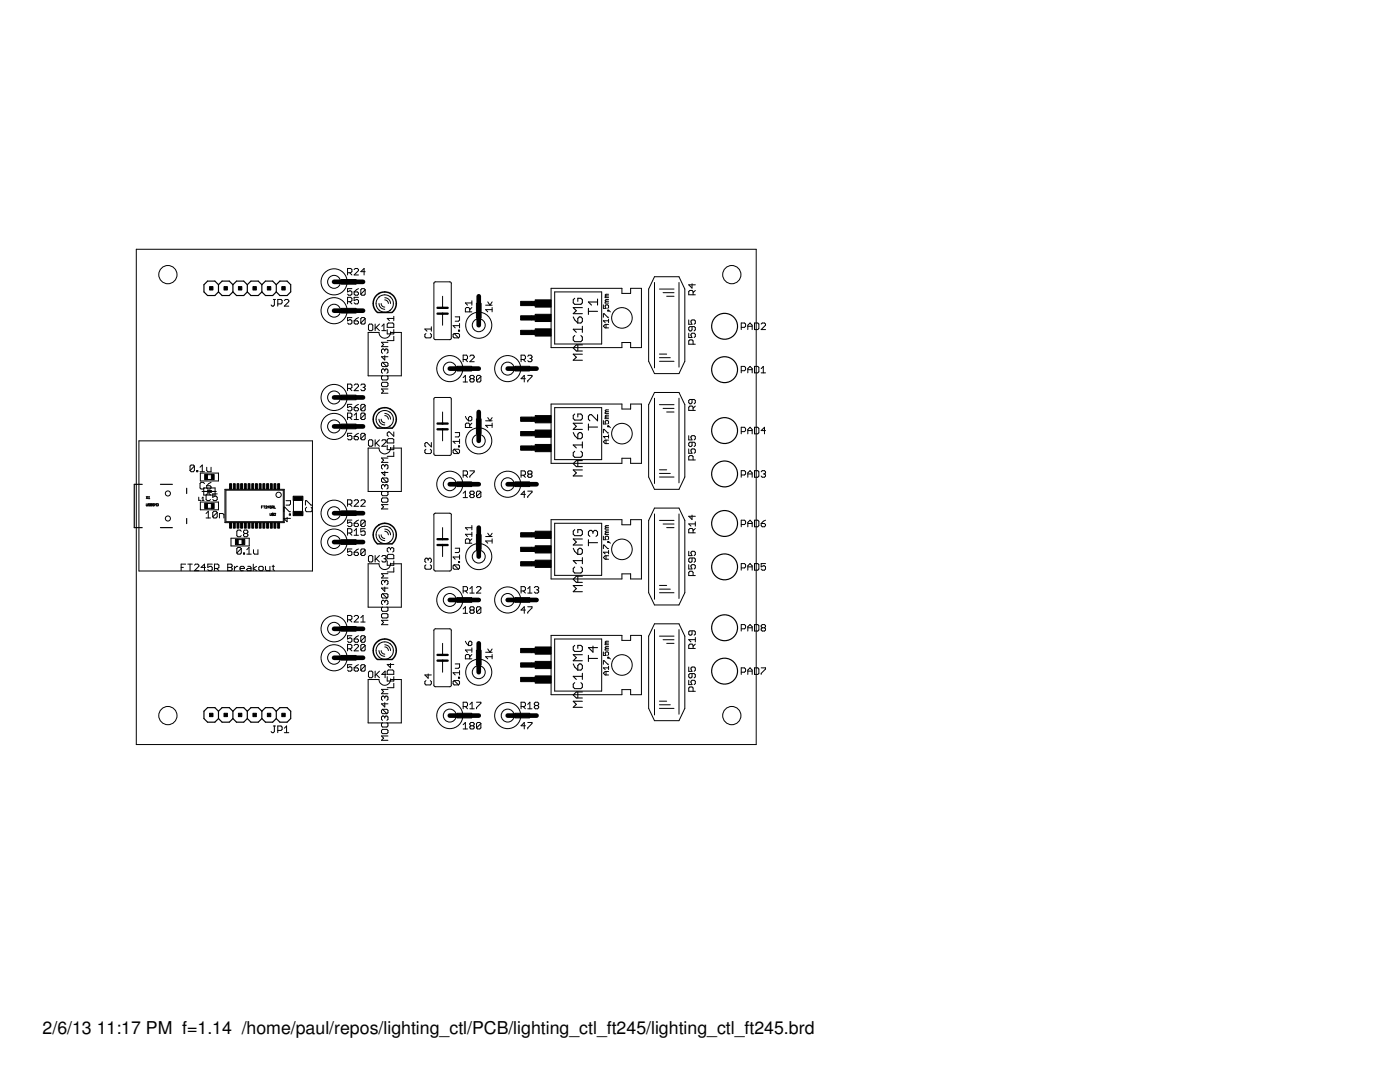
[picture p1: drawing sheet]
<svg xmlns="http://www.w3.org/2000/svg" width="279mm" height="216mm" viewBox="0 0 279 216" stroke-linecap="round" stroke-linejoin="round" font-family="sans-serif">
<defs><g id="words">
<g font-size="3.5">
<text x="8.5" y="206.4">2/6/13</text>
<text x="19.3" y="206.4">11:17 PM f=1.14 /home/paul/repos/lighting_ctl/PCB/lighting_ctl_ft245/lighting_ctl_ft245.brd</text>
</g>
</g></defs>
<g fill="#000" stroke="#000" stroke-width=".2">
<path d="M27.2 49.7v98.9zM54.5 59.8h.5zM55.4 59.8h.7zM56.1 59.8l.2 .2zM56.3 60v.4zM56.7 60l.3-.2zM57 59.8h.4zM57.4 59.8l.2 .2zM69.4 59.3h.6zM69.4 53.6v1.3zM69.4 53.6h.6zM69.4 57.6v.6z"/>
<path d="M69.4 58.2l.4-.2zM69.4 58.7l.2 .2zM69.8 54.4l.4 .5zM69.8 58h.2zM70 59.3l.2 .2zM70 53.6l.2 .2zM69.4 54.4h.6zM70 58l.2 .2zM69.6 58.9h.4zM70.2 59.5v.5zM70 60.2l.2-.2zM70.2 53.8v.4z"/>
<path d="M70 54.4l.2-.2zM69.4 57.6h.8zM70.2 58.2v.5zM70 58.9l.2-.2zM70.7 59.3v.7zM70.7 60l.4-.2zM70.7 54.9l.8-.9zM70.7 58.2v.5zM70.7 58.7l.2 .2zM70.7 53.8l.2-.2zM70.9 58.9h.4zM71.1 59.8h.2z"/>
<path d="M70.7 58.2l.4-.4zM71.3 59.8l.2 .2zM70.9 53.6h.4zM71.5 58.7l-.2 .2zM70.7 58.2h.6zM70.7 59.3h.8zM71.5 60v.4zM70.7 54.9h.8zM71.5 53.8v.2zM71.3 53.6l.2 .2zM71.1 57.8l.4-.2zM71.5 58.5v.2z"/>
<path d="M71.3 58.2l.2 .3zM72 54.2h.9zM72 57.8v.9zM72.2 57.6l-.2 .2zM72.9 57.8l-.9 .9zM72.2 57.6h.5zM72 58.7l.2 .2zM72.7 53.6v1.3zM72 54.2l.7-.6zM72.7 57.6l.2 .2zM72.2 58.9h.5zM72.9 57.8v.9z"/>
<path d="M72.9 58.7l-.2 .2zM86.6 56.5v11zM86.9 56.2h2.9zM110 57.5v11.9zM110 57.5h14.1zM110.7 58.2v10.4zM110.7 58.2h9.4zM120.8 59.9l.1-.1zM120.8 59.2v.2zM120.8 59.2l.1-.1zM120.8 58.9l.1-.2zM120.9 59.8h.6z"/>
<path d="M120.9 59.1h.6zM120.8 58.9l.1 .2zM120.9 58.7h.6zM120.8 59.4h.7zM124.1 57.5v1zM124.1 58.5h1.8zM125.9 57.5v1zM125.9 57.5h2.1zM129.5 57.7v14.4zM130.6 55.2h4.9zM130.6 55.2l-1.1 2.5zM131.6 57.7h2.9z"/>
<path d="M132.3 58.4h2.2zM133.1 59.1h1.4zM135.5 56.4v16.9zM135.5 55.2l1.2 2.5zM137.5 58.2v.6zM137.5 58.2l.2-.2zM137.5 56.8l.6 .7zM137.7 58h.4zM138.1 58l.2 .2zM138.1 56.6v.9zM138.3 58.2v.6zM138.3 58.4l.5-.4z"/>
<path d="M137.5 58.8h1.3zM137.5 56.8h1.3zM27.2 49.7h123.7zM54.1 60.9l.2 .2zM54.3 61.1h.2zM54.8 60.9l-.3 .2zM54.8 59.8v1.1zM55.4 59.8v1.3zM55.4 60.6h.7zM56.3 60.4l-.2 .2zM56.7 61.1l.9-.9zM56.7 61.1h.9z"/>
<path d="M57.6 60v.2zM69.4 59.3v1.3zM69.4 76.6v1.4zM69.4 76.6h.6zM69.4 63.4v.6zM69.4 64l.4-.2zM69.4 64.5l.2 .2zM69.8 60.2l.4 .4zM69.8 77.5l.4 .5zM69.8 63.8h.2zM69.4 60.2h.6zM70 76.6l.2 .3z"/>
<path d="M69.4 77.5h.6zM70 63.8l.2 .2zM69.6 64.7h.4zM70.2 76.9v.4zM70 77.5l.2-.2zM69.4 63.4h.8zM70.2 64v.5zM70 64.7l.2-.2zM70.7 78l.8-.9zM70.7 64v.5zM70.7 64.5l.2 .2zM70.7 60.4l.2 .2z"/>
<path d="M70.7 76.9l.2-.3zM70.9 64.7h.4zM71.1 63.6l-.4 .4zM70.9 60.6h.4zM70.9 76.6h.4zM71.5 64.5l-.2 .2zM70.7 64h.6zM71.5 60.4l-.2 .2zM70.7 78h.8zM71.5 76.9v.2zM71.3 76.6l.2 .3zM71.1 63.6l.4-.2z"/>
<path d="M71.5 64.2v.3zM71.3 64l.2 .2zM72.2 76.6l-.2 .3zM72 63.6v.9zM72 63.6l.2-.2zM72 64.5l.9-.9zM72.2 76.6h.5zM72 77.7l.2 .3zM72.2 63.4h.5zM72 64.5l.2 .2zM72.7 76.6l.2 .3zM72.5 77.3h.2z"/>
<path d="M72.7 77.3l.2 .2zM72.2 78h.5zM72.7 63.4l.2 .2zM72.2 64.7h.5zM72.9 76.9v.2zM72.9 77.1l-.2 .2zM72.9 77.5v.2zM72.9 77.7l-.2 .3zM72.9 63.6v.9zM72.9 64.5l-.2 .2zM73.5 66.3v8.7zM73.5 66.3h2.1z"/>
<path d="M73.5 64.9v.9zM73.5 65.8l.3 .2zM73.8 64.7l-.3 .2zM73.8 66h.4zM73.8 64.7h.4zM74.2 66l.2-.2zM74.4 64.9v.9zM74.2 64.7l.2 .2zM74.9 64.7v1.3zM74.9 65.5l.8-.8zM75.1 65.3l.6 .7zM76.1 78.5l.5-.5z"/>
<path d="M76.1 77.6h1.3zM76.1 76.5v.4zM76.1 76.9l.2 .3zM76.1 75.2v.4zM76.1 75.6l.2 .2zM76.1 73.8v.5zM76.3 73.6l-.2 .2zM76.1 72.5v.4zM76.1 72.5l.2-.2zM76.1 71.2l.7 .6zM76.1 69.8v.5zM76.1 69.8l.2-.2z"/>
<path d="M76.1 69.2l.5-.5zM76.1 68.3h1.3zM76.6 64.7l-.4 .4zM76.2 66h.9zM76.3 77.2h.9zM76.3 76.3l-.2 .2zM76.1 75.2l.2-.3zM76.3 75.8h.9zM76.1 74.3l.2 .2zM76.3 73.6h.3zM76.1 72.9l.2 .3zM76.3 72.3h.9z"/>
<path d="M76.1 70.3l.2 .2zM76.3 69.6h.3zM76.1 77.6l.5 .4zM76.6 73.6l.2 .2zM76.6 69.6l.2 .2zM76.1 68.3l.5 .4zM76.6 64.7v1.3zM76.8 73.8v.3zM77 73.6l-.2 .2zM76.8 71v.8zM76.8 69.8v.3zM76.8 69.8l.2-.2z"/>
<path d="M77 73.6h.2zM77 69.6h.2zM77.4 76.9l-.2 .3zM76.3 76.3h.9zM77.2 75.8l.2-.2zM77.2 73.6l.2 .2zM76.3 73.2h.9zM77.2 72.3l.2 .2zM76.3 72.3l.9 .9zM77.2 69.6l.2 .2zM77.3 68h1.3zM77.3 65.8v.8z"/>
<path d="M77.3 66.6h1.3zM77.3 65.3h1.3zM77.3 64.7v.6zM77.3 63.5h1.3zM76.1 78.5h1.3zM77.4 76.5v.4zM77.2 76.3l.2 .2zM77.4 75.2v.4zM77.2 74.9l.2 .3zM77.4 73.8v.5zM77.4 74.3l-.2 .2zM77.4 72.5v.4z"/>
<path d="M77.4 72.9l-.2 .3zM76.1 71.2h1.3zM77.4 69.8v.5zM77.4 70.3l-.2 .2zM76.1 69.2h1.3zM77.3 64.7l.2-.2zM77.3 63.5l.4 .5zM77.9 66.2v.4zM77.5 64.5h.9zM78.6 67.1v.9zM78.6 65.8v.8zM78.6 64.7v.6z"/>
<path d="M78.4 64.5l.2 .2zM78.6 63.1v.9zM80.1 66.3v8.7zM73.5 75h6.6zM77.9 66.3h2.2zM84.8 66.8v.4zM84.8 67.2l.2 .2zM84.8 65.7h1.3zM85 66.5l-.2 .3zM85 67.4h.9zM84.8 65.7l.4 .4zM85.9 67.4l.2-.2z"/>
<path d="M86.1 66.8v.4zM85.9 66.5l.2 .3zM86.1 65.2v.9zM86.6 79.6v11zM86.9 67.8h2.9zM88.3 59.1v2.3zM88.3 62.6v2.3zM86.9 79.3h2.9zM90.1 56.5v11zM90.4 66.8v.4zM90.4 66.8l.2-.3zM90.4 65h1.3z"/>
<path d="M90.4 67.2l.2 .2zM90.6 66.5h.9zM90.4 65l.4 .4zM90.8 64.1h.7zM90.6 67.4h.9zM91.5 66.5l.2 .3zM90.6 66.5l.9 .9zM91.5 65.9v.2zM91.5 65.9h.2zM91.5 64.1l.2-.2zM91.7 66.8v.4zM91.7 67.2l-.2 .2z"/>
<path d="M91.5 66.1h.2zM91.7 65.9v.2zM91.7 64.6v.8zM91.7 63.2v.7zM90.8 63.2h.9zM92.4 70.9v1.3zM92.4 70.9h.7zM92.4 75.4l.5-.5zM92.4 76.2h.9zM92.9 61.6v.6zM92.9 61.6l.2-.2zM92.9 60.5h1.3z"/>
<path d="M92.9 71.7l.4 .5zM92.9 74.9v1.3zM93.1 61.4h.4zM93.1 70.9l.2 .2zM92.4 71.7h.7zM92.9 60.5l.4 .4zM93.3 71.1v.4zM93.3 71.5l-.2 .2zM93.5 61.4l.2 .2zM93.7 61.6v.6zM93.7 61.8l.5-.4zM93.8 72.2l.8-.9z"/>
<path d="M94 74.9l-.2 .2zM93.8 75.8v.2zM93.8 75.8l.2-.2zM93.8 75.1v.3zM94 70.9l-.2 .2zM94 74.9h.4zM93.8 76l.2 .2zM93.8 75.4l.2 .2zM94 75.6h.4zM92.9 62.2h1.3zM94.2 60v.9zM94 70.9h.4z"/>
<path d="M94.4 74.9l.2 .2zM94.4 75.6l.2 .2zM94 76.2h.4zM93.8 72.2h.8zM94.6 71.1v.2zM94.4 70.9l.2 .2zM94.6 75.1v.3zM94.6 75.4l-.2 .2zM94.6 75.8v.2zM94.6 76l-.2 .2zM95.1 75.1v.9zM95.3 74.9l-.2 .2z"/>
<path d="M95.1 76l.9-.9zM95.3 74.9h.5zM95.1 76l.2 .2zM95.8 74.9l.2 .2zM95.3 76.2h.5zM96 75.1v.9zM96 76l-.2 .2zM96.9 61.8h1.3zM96.9 61.8l.4 .4zM97.3 60.2l.5 .7zM98.2 61.4v.8zM96.9 60.9h1.3z"/>
<path d="M98.2 60.2l-.4 .7zM104 70.9v1.3zM104 70.9h.6zM104 75.6h.9zM104.4 71.7l.5 .5zM104.6 70.9l.3 .2zM104 71.7h.6zM104.6 74.9v1.3zM104.6 74.9l-.6 .7zM104.9 71.1v.4zM104.6 71.7l.3-.2zM105.5 70.9l-.2 .2z"/>
<path d="M105.3 74.9h.9zM105.3 76v.2zM105.5 70.9h.5zM105.3 72l.2 .2zM106 70.9l.2 .2zM105.7 71.5h.3zM106 71.5l.2 .2zM105.5 72.2h.5zM106.2 71.1v.2zM106.2 71.3l-.2 .2zM106.2 71.7v.3zM106.2 72l-.2 .2z"/>
<path d="M106.2 74.9v.2zM105.3 76l.9-.9zM110 69.4h14.1zM110.7 68.6h9.4zM120.1 58.2v10.4zM120.4 65.1l.4-.4zM120.4 64h1.1zM120.4 62.6v.7zM120.4 62.6h.2zM120.4 60.8v.7zM120.4 61.5h.5zM120.6 62.6l.7 .7z"/>
<path d="M120.4 65.1l.4 .3zM120.8 64.7h.7zM120.4 64l.4 .4zM120.8 61v.2zM120.9 60.8l-.1 .2zM120.8 60.3v.2zM120.8 60.3l.1-.2zM120.9 64.7v.7zM120.8 61.2l.1 .3zM120.9 60.8h.4zM120.9 60.1h.6zM120.8 59.9l.1 .2z"/>
<path d="M121.3 63.3h.2zM121.3 61.9v.2zM121.3 62.1h.2zM121.3 60.8l.2 .2zM120.8 65.4h.7zM121.5 63.7v.7zM121.3 61.9h.2zM121.5 61.9v.2zM121.5 61v.4zM121.5 61.4l-.2 .1zM120.8 60.5h.7zM121.5 61.9l.3 .3z"/>
<path d="M124.1 68.3v1.1zM124.1 68.3h1.8zM125.9 68.3v1.1zM125.9 69.4h2.1zM128 57.5v11.9zM130.6 74.5h4.9zM130.6 56.4v17zM129.5 72.1l1.1 2.4zM130.6 78.3h4.9zM130.6 78.3l-1.1 2.4zM131.6 70.7h1.5zM131.6 71.4h2.2z"/>
<path d="M131.6 72.1h2.9zM135.5 79.5v16.8zM135.5 78.3l1.2 2.4zM136.7 57.7v14.4zM136.7 72.1l-1.2 2.4zM137.5 79.9v.4zM137.5 68v.7zM137.5 68l.2-.2zM137.5 66.5v.9zM137.5 67.4h.6zM137.5 65.4v.4zM137.5 65.8l.2 .2z"/>
<path d="M137.5 63.8v.9zM137.5 64.7h.6zM137.5 79.9l.2-.2zM137.7 67.8h.4zM137.5 65.4l.2-.2zM137.7 66h.2zM137.9 66.7v.2zM138.1 66.5l-.2 .2zM138.1 65.8l-.2 .2zM137.9 64v.3zM137.9 64l.2-.2zM138.1 67.8l.2 .2z"/>
<path d="M137.9 66.9l.2 .5zM138.1 66.5h.4zM138.1 65.2v.6zM137.9 64.3l.2 .4zM138.1 63.8h.4zM138.3 68v.7zM137.7 79.7h.8zM138.5 66.5l.3 .2zM138.5 66l.3-.2zM137.7 65.2h.8zM138.5 63.8l.3 .2zM138.5 79.7l.3 .2z"/>
<path d="M137.5 68.7h1.3zM138.8 66.7v.4zM138.5 67.4l.3-.3zM138.8 65.4v.4zM138.5 65.2l.3 .2zM138.8 64v.5zM138.5 64.7l.3-.2zM147.9 73.1v1.3zM147.9 73.1h.7zM147.9 64.5v1.3zM147.9 64.5h.7zM148.6 73.1l.2 .2z"/>
<path d="M147.9 74h.7zM148.6 64.5l.2 .2zM147.9 65.3h.7zM148.8 73.3v.5zM148.6 74l.2-.2zM148.8 64.7v.4zM148.6 65.3l.2-.2zM149.2 73.6v.8zM149.2 73.6l.5-.5zM149.2 73.8h.9zM149.2 64.9v.9zM149.2 64.9l.5-.4z"/>
<path d="M149.2 65.1h.9zM149.7 73.1l.4 .5zM149.7 64.5l.4 .4zM150.1 73.6v.8zM150.1 64.9v.9zM150.6 73.1v1.3zM150.6 74.4h.6zM150.6 64.5v1.3zM150.6 65.8h.6zM151.2 74.4l.2-.2zM150.6 73.1h.6zM151.4 65.5l-.2 .3z"/>
<path d="M150.6 64.5h.6zM151.4 73.3v.9zM151.2 73.1l.2 .2zM151.4 64.7v.8zM151.2 64.5l.2 .2zM152.3 73.1l-.4 .5zM151.9 74.4h.9zM151.9 65.8l.9-.9zM152.1 64.5l-.2 .2zM152.3 73.1v1.3zM152.1 64.5h.5zM151.9 65.8h.9z"/>
<path d="M152.8 64.7v.2zM152.6 64.5l.2 .2zM27.7 88h34.7zM27.7 88v25.9zM29.2 99.1l.3 .4zM29.5 99.1l-.3 .4zM29.6 99.2l.2-.1zM29.6 99.5h.3zM29.8 99.1v.4zM37.9 93v.9zM37.9 93l.2-.2zM38.8 93l-.9 .9z"/>
<path d="M38.1 92.8h.5zM37.9 93.9l.2 .2zM38.6 92.8l.2 .2zM38.1 94.1h.5zM38.8 93v.9zM38.8 93.9l-.2 .2zM39.2 93.9v.2zM39.2 93.9h.3zM39.5 93.9v.2zM39.2 94.1h.3zM39.7 99.2v.6zM39.7 99.8h.4z"/>
<path d="M39.9 96.5v.9zM39.9 97.4l.2 .2zM39.9 93.2l.5-.4zM39.9 94.1h.9zM40 94.4v1.6zM40 94.4h3.6zM40.1 96.2l-.2 .3zM40.1 97.6h.5zM40.3 99.4l.2-.2zM40.3 99.8h.4zM40.3 98.1h2.9zM40.4 92.8v1.3z"/>
<path d="M40.5 99.2v.6zM40.5 98.1h2.6zM40.1 96.2h.5zM40.6 97.6l.2-.2zM40.7 97.4h2.2zM40.7 97.4v1.4zM40.6 96.2l.2 .3zM41.1 98.8v.9zM41.1 99.7l.3 .2zM41.3 96.9v.5zM41.3 97.4l.2 .2zM41.3 93.2v.7z"/>
<path d="M41.3 93.9l.2 .2zM41.4 98.6l-.3 .2zM41.4 99.9h.4zM41.5 97.6h.4zM41.5 94.1h.6zM41.7 96.5l-.4 .4zM41.4 98.6h.4zM41.8 99.9l.2-.2zM41.9 97.6l.2-.2zM41.3 96.9h.6zM41.8 98.6l.2 .2zM41.7 96.5l.4-.3z"/>
<path d="M42.1 97.1v.3zM41.9 96.9l.2 .2zM42.1 93.2v.9zM41.4 95.7h.8zM41.4 94.7h.8zM42.5 98.6v.6zM42.5 99.2l.4-.2zM42.5 99.7l.2 .2zM42.9 99h.2zM40.7 98.8h2.2zM42.9 97.4v1.4zM43.1 99l.2 .2z"/>
<path d="M42.7 99.9h.4zM42.5 98.6h.8zM43.3 99.2v.5zM43.1 99.9l.2-.2zM43.6 94.4v1.6zM40 96h3.6zM44.9 97.6h11.8zM45.1 97.8h11.4zM56.5 97.8v6.3zM56.7 97.6v6.7zM57.1 99.9h.9zM58.6 99.9v2.1z"/>
<path d="M60.4 99.9v2.1zM61 99.9h.2zM61.2 99.9l.9 .9zM62.4 88v25.9zM69.4 82.4v1.3zM69.4 82.4h.6zM69.4 99.7h.6zM69.4 86.5v.6zM69.4 87.1l.4-.2zM69.4 80.7v.6zM69.4 81.3l.4-.2zM69.4 87.5l.2 .3z"/>
<path d="M69.4 81.8l.2 .2zM69.8 83.3l.4 .4zM69.8 86.9h.2zM69.8 81.1h.2zM70 82.4l.2 .2zM69.4 83.3h.6zM70 99.7l.2 .2zM70 86.9l.2 .2zM69.6 87.8h.4zM70 81.1l.2 .2zM69.6 82h.4zM70.2 82.6v.5z"/>
<path d="M70.2 83.1l-.2 .2zM70.2 99.9v.5zM69.4 86.5h.8zM70.2 87.1v.4zM70 87.8l.2-.3zM69.4 80.7h.8zM70.2 81.3v.5zM70 82l.2-.2zM70.7 82.8l.4-.4zM70.7 83.7h.8zM70.7 87.1v.4zM70.7 87.5l.2 .3z"/>
<path d="M70.7 81.3v.5zM70.7 81.8l.2 .2zM70.7 99.9l.2-.2zM70.9 87.8h.4zM70.9 82h.4zM71.1 82.4v1.3zM70.7 87.1l.4-.4zM71.1 80.9l-.4 .4zM70.9 99.7h.4zM71.3 87.8l.2-.3zM70.7 87.1h.6zM71.3 82l.2-.2z"/>
<path d="M70.7 81.3h.6zM71.3 99.7l.2 .2zM71.1 86.7l.4-.2zM71.5 87.3v.2zM71.3 87.1l.2 .2zM71.1 80.9l.4-.2zM71.5 81.6v.2zM71.3 81.3l.2 .3zM72 82.6v.9zM72 82.6l.2-.2zM72 83.5l.9-.9zM72 86.7v.8z"/>
<path d="M72.2 86.5l-.2 .2zM72 87.5l.9-.8zM72 80.9v.9zM72 80.9l.2-.2zM72 81.8l.9-.9zM72.2 82.4h.5zM72 83.5l.2 .2zM72.2 99.7l-.2 .2zM72.2 86.5h.5zM72 87.5l.2 .3zM72.2 80.7h.5zM72 81.8l.2 .2z"/>
<path d="M72.7 82.4l.2 .2zM72.2 83.7h.5zM72.2 99.7h.5zM72.7 86.5l.2 .2zM72.2 87.8h.5zM72.7 80.7l.2 .2zM72.2 82h.5zM72.9 82.6v.9zM72.9 83.5l-.2 .2zM72.7 99.7l.2 .2zM72.9 86.7v.8zM72.9 87.5l-.2 .3z"/>
<path d="M72.9 80.9v.9zM72.9 81.8l-.2 .2zM73.5 89.4v8.7zM73.5 89.4h2.1zM73.5 88v.8zM73.5 88.8l.3 .2zM73.5 88l.3-.2zM73.8 89h.4zM73.8 87.8h.4zM74.2 89l.2-.2zM74.4 88v.8zM74.2 87.8l.2 .2z"/>
<path d="M74.9 87.8v1.2zM74.9 88.6l.8-.8zM75.1 88.4l.6 .6zM76.1 99.6v.4zM76.1 98.3v.4zM76.1 98.7l.2 .2zM76.1 96.9v.5zM76.1 96.9l.2-.2zM76.1 95.6v.4zM76.1 95.6l.2-.2zM76.1 94.3l.7 .6zM76.1 92.9v.5z"/>
<path d="M76.1 92.9l.2-.2zM76.6 91.8l-.5 .5zM76.1 91.4h1.3zM76.2 89l.9-.8zM76.3 99.4l-.2 .2zM76.3 98l-.2 .3zM76.3 98.9h.9zM76.1 97.4l.2 .2zM76.3 96.7h.3zM76.1 96l.2 .2zM76.3 95.4h.9zM76.1 93.4l.2 .2z"/>
<path d="M76.3 92.7h.3zM76.4 87.8l-.2 .2zM76.6 96.7l.2 .2zM76.6 92.7l.2 .2zM76.1 91.4l.5 .4zM76.8 96.9v.2zM76.8 96.9l.2-.2zM76.8 94v.9zM76.8 92.9v.3zM76.8 92.9l.2-.2zM76.4 87.8h.5zM77 96.7h.2z"/>
<path d="M77 92.7h.2zM76.2 89h.9zM77.1 88v.2zM76.9 87.8l.2 .2zM76.3 99.4h.9zM77.4 98.7l-.2 .2zM77.2 96.7l.2 .2zM76.3 96.2h.9zM77.2 95.4l.2 .2zM76.3 95.4l.9 .8zM77.2 92.7l.2 .2zM77.3 91.1h1.3z"/>
<path d="M77.3 88.9v.8zM77.3 89.7h1.3zM77.3 88.4h1.3zM77.3 87.7v.7zM77.3 86.4v.4zM77.3 86.8l.2 .3zM77.2 99.4l.2 .2zM77.4 98.3v.4zM77.2 98l.2 .3zM77.4 96.9v.5zM77.4 97.4l-.2 .2zM77.4 95.6v.4z"/>
<path d="M77.4 96l-.2 .2zM76.1 94.3h1.3zM77.4 92.9v.5zM77.4 93.4l-.2 .2zM76.1 92.3h1.3zM77.3 87.7l.2-.2zM77.5 86.2l-.2 .2zM77.5 86.2h.2zM77.9 89.3v.4zM77.5 87.5h.9zM78.6 90.2v.9zM78.6 88.9v.8z"/>
<path d="M78.6 87.7v.7zM78.4 87.5l.2 .2zM78.6 86.2v.9zM77.7 86.2l.9 .9zM80.1 89.4v8.7zM73.5 98.1h6.6zM77.9 89.4h2.2zM84.8 89.9v.4zM84.8 90.3l.2 .2zM84.8 88.5v.5zM84.8 89l.2 .2zM85 89.6l-.2 .3z"/>
<path d="M85 90.5h.9zM85 88.3l-.2 .2zM85 88.3h.2zM86.1 90.3l-.2 .2zM86.1 89.9v.4zM85.9 89.6l.2 .3zM86.1 88.3v.9zM85.2 88.3l.9 .9zM86.9 90.9h2.9zM88.3 82.2v2.3zM88.3 85.7v2.3zM90.1 79.6v11z"/>
<path d="M90.4 89.9v.4zM90.4 89.9l.2-.3zM90.4 88.1h1.3zM90.4 90.3l.2 .2zM90.6 89.6h.9zM90.4 88.1l.4 .4zM90.8 87.2h.7zM90.6 90.5h.9zM91.5 89.6l.2 .3zM90.6 89.6l.9 .9zM91.5 89v.2zM91.5 89h.2z"/>
<path d="M91.7 87l-.2 .2zM91.7 89.9v.4zM91.7 90.3l-.2 .2zM91.5 89.2h.2zM91.7 89v.2zM91.7 87.6v.9zM91.7 86.3v.7zM90.8 86.3h.9zM92.4 94v1.2zM92.4 94h.7zM92.4 98.4l.5-.4zM92.4 99.3h.9z"/>
<path d="M92.9 84.6v.7zM92.9 84.6l.2-.2zM92.9 83.1l.2 .4zM92.9 94.8l.4 .4zM92.9 98v1.3zM93.1 84.4h.4zM93.1 83.5l.4 .5zM93.1 94l.2 .2zM92.4 94.8h.7zM93.3 94.2v.4zM93.1 94.8l.2-.2zM93.5 84.4l.2 .2z"/>
<path d="M93.5 84h.5zM93.5 83.3v.7zM93.7 84.6v.7zM94.2 84.4l-.5 .5zM93.7 83.1l-.2 .2zM93.8 94h.8zM93.8 95v.2zM94 98l-.2 .2zM93.8 98.9v.2zM94 98.7l-.2 .2zM93.8 98.2v.2zM94.2 83.8l-.2 .2z"/>
<path d="M93.7 83.1h.3zM94 98h.4zM93.8 99.1l.2 .2zM93.8 98.4l.2 .3zM94 98.7h.4zM92.9 85.3h1.3zM94.2 83.3v.5zM94 83.1l.2 .2zM94.4 98l.2 .2zM94.4 98.7l.2 .2zM94 99.3h.4zM94.6 94v.2z"/>
<path d="M94.6 94.2l-.8 .8zM94.6 98.2v.2zM94.6 98.4l-.2 .3zM94.6 98.9v.2zM94.6 99.1l-.2 .2zM95.1 98.2v.9zM95.1 98.2l.2-.2zM95.1 99.1l.9-.9zM95.3 98h.5zM95.1 99.1l.2 .2zM95.8 98l.2 .2zM95.3 99.3h.5z"/>
<path d="M96 98.2v.9zM96 99.1l-.2 .2zM96.9 84.9h1.3zM96.9 84.9l.4 .4zM97.3 83.3l.5 .7zM98.2 84.4v.9zM96.9 84h1.3zM98.2 83.3l-.4 .7zM104 94v1.2zM104 94h.6zM104 98.7h.9zM104.4 94.8l.5 .4z"/>
<path d="M104.6 94l.3 .2zM104 94.8h.6zM104.6 98v1.3zM104.6 98l-.6 .7zM104.9 94.2v.4zM104.6 94.8l.3-.2zM105.3 94.2l.2-.2zM105.3 94.8v.2zM105.3 94.8l.2-.2zM105.3 94.2v.2zM105.3 98h.9zM105.3 99.1v.2z"/>
<path d="M105.5 94h.5zM105.3 95l.2 .2zM105.3 94.4l.2 .2zM105.5 94.6h.5zM106 94l.2 .2zM106 94.6l.2 .2zM105.5 95.2h.5zM106.2 94.2v.2zM106.2 94.4l-.2 .2zM106.2 94.8v.2zM106.2 95l-.2 .2zM106.2 98v.2z"/>
<path d="M106.2 98.2l-.9 .9zM110 80.6v11.9zM110 92.5h14.1zM110 80.6h14.1zM110.7 81.3v10.4zM110.7 81.3h9.4zM110.7 91.7h9.4zM120.1 81.3v10.4zM120.4 88.2l.4-.4zM120.4 87.1h1.1zM120.4 85.7v.7zM120.4 85.7h.2z"/>
<path d="M120.4 83.9v.7zM120.4 84.6h.5zM120.6 85.7l.7 .7zM120.4 88.2l.4 .3zM120.8 87.8h.7zM120.4 87.1l.4 .3zM120.8 84.1v.2zM120.8 84.1l.1-.2zM120.8 83.4v.1zM120.8 83.4l.1-.2zM120.9 82.8l-.1 .2zM120.8 82.3v.2z"/>
<path d="M120.9 82.1l-.1 .2zM120.8 82l.1-.2zM120.9 87.8v.7zM120.8 84.3l.1 .3zM120.9 83.9h.4zM120.9 83.2h.6zM120.8 83l.1 .2zM120.9 82.8h.6zM120.9 82.1h.6zM120.8 82l.1 .1zM120.9 81.8h.6zM121.3 86.4h.2z"/>
<path d="M121.3 85v.2zM121.3 85.2h.2zM121.3 83.9l.2 .2zM120.8 88.5h.7zM121.5 86.8v.6zM121.3 85h.2zM121.5 85v.2zM121.5 84.1v.3zM121.5 84.4l-.2 .2zM120.8 83.5h.7zM120.8 82.5h.7zM121.5 85l.3 .3z"/>
<path d="M124.1 91.4v1.1zM124.1 91.4h1.8zM124.1 80.6v1zM124.1 81.6h1.8zM125.9 91.4v1.1zM125.9 92.5h2.1zM125.9 80.6v1zM125.9 80.6h2.1zM128 80.6v11.9zM129.5 80.7v14.5zM130.6 97.6h4.9zM130.6 79.5v17z"/>
<path d="M129.5 95.2l1.1 2.4zM131.6 93.7h1.5zM131.6 94.5h2.2zM131.6 80.7h2.9zM132.3 81.5h2.2zM133.1 82.2h1.4zM131.6 95.2h2.9zM136.7 80.7v14.5zM136.7 95.2l-1.2 2.4zM137.5 81.3v.6zM137.7 81l-.2 .3zM137.5 80.3l.2 .3z"/>
<path d="M137.5 91.1v.7zM137.5 91.1l.2-.2zM137.5 89.6v.8zM137.5 90.4h.6zM137.5 88.5v.4zM137.5 88.9l.2 .2zM137.5 86.9v.9zM137.5 87.8h.6zM137.7 81h.4zM137.7 80.6h.2zM137.7 90.9h.4zM137.5 88.5l.2-.3z"/>
<path d="M137.7 89.1h.2zM138.1 80.3l-.2 .3zM137.9 89.8v.2zM138.1 89.6l-.2 .2zM137.9 89.1l.2-.2zM137.9 87.1v.3zM137.9 87.1l.2-.2zM138.1 81l.2 .3zM138.1 79.7v.6zM138.1 90.9l.2 .2zM137.9 90l.2 .4zM138.1 89.6h.4z"/>
<path d="M138.1 88.2v.7zM137.9 87.4l.2 .4zM138.1 86.9h.4zM138.3 81.3v.6zM138.3 81.5l.5-.5zM138.3 91.1v.7zM138.5 80.6l.3-.3zM138.5 89.6l.3 .2zM138.5 89.1l.3-.2zM137.7 88.2h.8zM138.5 86.9l.3 .2zM137.5 81.9h1.3z"/>
<path d="M138.8 79.9v.4zM137.5 91.8h1.3zM138.8 89.8v.4zM138.5 90.4l.3-.2zM138.8 88.5v.4zM138.5 88.2l.3 .3zM138.8 87.1v.5zM138.5 87.8l.3-.2zM147.9 93.9v1.3zM147.9 93.9h.7zM147.9 85.3v1.3zM147.9 85.3h.7z"/>
<path d="M148.6 93.9l.2 .2zM147.9 94.8h.7zM148.6 85.3l.2 .2zM147.9 86.1h.7zM148.8 94.1v.5zM148.6 94.8l.2-.2zM148.8 85.5v.4zM148.6 86.1l.2-.2zM149.2 94.4v.8zM149.2 94.4l.5-.5zM149.2 94.6h.9zM149.2 85.7v.9z"/>
<path d="M149.2 85.7l.5-.4zM149.2 85.9h.9zM149.7 93.9l.4 .5zM149.7 85.3l.4 .4zM150.1 94.4v.8zM150.1 85.7v.9zM150.6 93.9v1.3zM150.6 95.2h.6zM150.6 85.3v1.3zM150.6 86.6h.6zM151.4 95l-.2 .2zM150.6 93.9h.6z"/>
<path d="M151.2 86.6l.2-.2zM150.6 85.3h.6zM151.4 94.1v.9zM151.2 93.9l.2 .2zM151.4 85.5v.9zM151.2 85.3l.2 .2zM152.1 93.9l-.2 .2zM151.9 85.9h.9zM152.1 93.9h.5zM151.9 95l.2 .2zM152.6 93.9l.2 .2zM152.3 94.6h.3z"/>
<path d="M152.6 94.6l.2 .2zM152.1 95.2h.5zM152.6 85.3v1.3zM152.6 85.3l-.7 .6zM152.8 94.1v.3zM152.8 94.4l-.2 .2zM152.8 94.8v.2zM152.8 95l-.2 .2zM29.2 100.5v.4zM29.3 100.9h.1zM29.5 100.5v.4zM29.6 100.6l.1 .1z"/>
<path d="M29.7 100.7h.1zM29.7 100.5h.1zM29.7 100.9h.1zM30 100.5v.4zM30 100.5h.2zM30 100.7h.2zM30.2 100.5l.1 .1zM30.2 100.7l.1 .1zM30 100.9h.2zM30.3 100.6l-.1 .1zM30.2 100.9h.1zM30.5 100.6v.1z"/>
<path d="M30.5 100.7h.2zM30.5 100.5h.2zM30.7 100.7l.1 .1zM30.5 100.9h.2zM30.7 100.5l.1 .1zM30.7 100.9h.1zM30.9 100.5v.4zM30.9 100.5l.1 .1zM31 100.6l.2-.1zM31.2 100.5v.4zM31.3 100.5v.4zM31.3 100.9h.2z"/>
<path d="M31.5 100.9h.1zM31.3 100.5h.2zM31.6 100.6v.3zM31.5 100.5l.1 .1zM36.2 112.6v1.3zM36.2 112.6h.8zM36.2 113.2h.4zM37.5 112.6h.9zM37.9 112.6v1.3zM38.8 113.9l.9-.9zM38.8 112.8l.2-.2zM39 112.6h.5z"/>
<path d="M38.8 113.9h.9zM39.7 112.8v.2zM39.5 112.6l.2 .2zM40 100.2v1.5zM40 100.2h3.6zM40.1 113.2h.9zM40.8 112.6v1.3zM40.1 113.2l.7-.6zM41.1 102.5l.5-.5zM41.1 103.4h.9zM41.4 100.5h.8zM41.4 101.4h.8z"/>
<path d="M41.5 112.6v.6zM41.5 113.2l.4-.2zM41.6 102v1.4zM41.5 113.7l.2 .2zM41.9 113h.2zM42.1 113l.3 .2zM41.7 113.9h.4zM41.5 112.6h.9zM42.4 113.2v.5zM42.4 113.7l-.3 .2zM42.5 102.3v.8zM42.7 102l-.2 .3z"/>
<path d="M42.5 103.1l.8-.8zM42.7 102h.4zM42.5 103.1l.2 .3zM42.8 112.6v1.3zM42.8 112.6h.7zM43.1 102l.2 .3zM42.7 103.4h.4zM43.2 113.4l.5 .5zM43.3 102.3v.8zM43.1 103.4l.2-.3zM43.5 112.6l.2 .2zM42.8 113.4h.7z"/>
<path d="M43.6 100.2v1.5zM40 101.7h3.6zM43.7 112.8v.4zM43.5 113.4l.2-.2zM43.8 102.5v.9zM43.8 102.5h.6zM44.4 102.5l.3 .2zM44.7 102.7v.7zM44.9 97.6v6.7zM45.1 97.8v6.3zM45.4 112.6v1.3zM45.4 112.6h.7z"/>
<path d="M45.4 113.2h.7zM46.1 107.4v1.5zM46.1 107.4h3.6zM46.1 112.6l.2 .2zM46.1 113.2l.2 .2zM45.4 113.9h.7zM46.3 112.8v.2zM46.3 113l-.2 .2zM46.3 113.4v.3zM46.3 113.7l-.2 .2zM46.8 113v.9zM46.8 113.4l.4-.4z"/>
<path d="M47.2 113h.3zM47.3 106v.9zM47.3 106.9l.2 .2zM47.3 109.5v.8zM47.3 109.5l.2-.3zM47.3 110.3l.9-.8zM47.5 105.8l-.2 .2zM47.5 107.1h.4zM47.5 109.2h.4zM47.3 110.3l.2 .3zM47.5 107.7h.8zM47.5 108.6h.8z"/>
<path d="M47.9 113.2v.5zM47.9 113.2l.2-.2zM47.5 105.8h.4zM47.9 107.1l.3-.2zM47.9 109.2l.3 .3zM47.5 110.6h.4zM47.9 113.7l.2 .2zM48.1 113h.5zM47.9 105.8l.3 .2zM48.2 109.5v.8zM47.9 110.6l.3-.3zM48.1 113.9h.5z"/>
<path d="M48.6 113l.2 .2zM48.8 105.8l-.2 .2zM48.6 106.7v.2zM48.6 106.7l.2-.3zM48.6 106v.2zM48.6 110.3v.3zM48.6 110.3h.2zM48.8 113.2v.2zM47.9 113.4h.9zM48.8 105.8h.5zM48.6 106.9l.2 .2zM48.6 106.2l.2 .2z"/>
<path d="M48.8 106.4h.5zM48.8 110.3v.3zM48.6 110.6h.2zM49.2 113.7l.2-.3zM49.3 105.8l.2 .2zM49.3 106.4l.2 .3zM48.8 107.1h.5zM49.3 109.7l.4-.5zM49.3 110.6h.8zM49.4 113h.5zM49.2 113.7l.2 .2zM49.4 113.4h.7z"/>
<path d="M49.5 106v.2zM49.5 106.2l-.2 .2zM49.5 106.7v.2zM49.5 106.9l-.2 .2zM49.7 109.2v1.4zM49.7 107.4v1.5zM46.1 108.9h3.6zM49.9 113l.2 .2zM50.1 113.2v.7zM49.4 113.9h.7zM50.5 112.6v1.3zM50.5 113.4l.7-.4z"/>
<path d="M50.6 109.7v.6zM50.6 110.3l.2 .3zM50.8 110.6h.7zM50.5 113.4l.7 .5zM51.5 109.7v.9zM51.6 113.2v.5zM51.6 113.7l.3 .2zM51.9 113.9h.4zM51.6 113.2l.3-.2zM52.2 101v.4zM52.2 101h.3zM52.2 101.2h.1z"/>
<path d="M52.3 113.9l.2-.2zM51.9 113h.4zM52.5 113.2v.5zM52.3 113l.2 .2zM52.6 101h.3zM52.7 101v.4zM53 113v.7zM53 113.7l.2 .2zM53 101.4l.3-.3zM53.1 101h-.1zM53.2 113.9h.7zM53.1 101h.2z"/>
<path d="M53 101.4h.3zM53.4 101.2h.3zM53.7 101v.4zM53.7 101l-.3 .2zM53.9 113v.9zM53.9 102.4v.4zM53.9 101v.2zM53.9 101.2l.1-.1zM54 102.8h.1zM53.9 101.3l.1 .1zM54.1 101.1l.1 .1zM54 101.4h.1z"/>
<path d="M54.2 102.4v.4zM53.9 101h.3zM54.2 101.2v.1zM54.2 101.3l-.1 .1zM54.3 113h.5zM54.3 101v.4zM54.3 101h.2zM54.4 102.8h.1zM54.3 102.6h.1zM54.4 102.4h.1zM54.4 102.3v.6zM54.4 101.3l.2 .1z"/>
<path d="M54.5 112.8v.9zM54.5 113.7l.3 .2zM54.4 102.6h.1zM54.5 101h.1zM54.3 101.3h.2zM54.6 101v.2zM55 102.6l-.3 .2zM54.7 101v.4zM54.7 101.4h.3zM54.8 102.4h.1zM54.7 102.8h.3zM45.1 104.1h11.4z"/>
<path d="M56.6 103.4l.7 .7zM56.6 101.2v.9zM56.6 101.2h.3zM44.9 104.3h11.8zM56.9 101.2l.8 .9zM57.1 100.8h.6zM57.3 103.2v.9zM57.7 102.6v.2zM57.7 102.6h.3zM57.7 102.1h.3zM57.7 100.8l.3-.2zM56.6 103.4h1.4z"/>
<path d="M57.7 102.8h.3zM58 102.6v.2zM58 99.9v.7zM61 101.5v.4zM61 101.9l.2 .2zM61 99.9v.9zM61.2 101.2l-.2 .3zM61.2 102.1h.9zM62.1 102.1l.2-.2zM62.1 100.8h.2zM62.3 101.5v.4zM62.1 101.2l.2 .3z"/>
<path d="M27.7 113.9h34.7zM69.4 105.5v1.3zM69.4 105.5h.6zM69.4 99.7v1.3zM69.4 109.5v.7zM69.4 110.2l.4-.2zM69.4 103.8v.6zM69.4 104.4l.4-.2zM69.4 110.6l.2 .2zM69.4 104.9l.2 .2zM69.8 106.4l.4 .4zM69.8 100.6l.4 .4z"/>
<path d="M69.8 110h.2zM69.8 104.2h.2zM70 105.5l.2 .2zM69.4 106.4h.6zM69.4 100.6h.6zM70 110l.2 .2zM69.6 110.8h.4zM70 104.2l.2 .2zM69.6 105.1h.4zM70.2 105.7v.4zM70 106.4l.2-.3zM70 100.6l.2-.2z"/>
<path d="M69.4 109.5h.8zM70.2 110.2v.4zM70.2 110.6l-.2 .2zM69.4 103.8h.8zM70.2 104.4v.5zM70 105.1l.2-.2zM70.7 105.9l.4-.4zM70.7 106.8h.8zM70.7 101l.8-.8zM70.7 110.2v.4zM70.7 110.6l.2 .2zM70.7 104.4v.5z"/>
<path d="M70.7 104.9l.2 .2zM70.9 110.8h.4zM70.9 105.1h.4zM71.1 105.5v1.3zM71.1 109.7l-.4 .5zM70.7 104.4l.4-.4zM71.5 110.6l-.2 .2zM70.7 110.2h.6zM71.3 105.1l.2-.2zM70.7 104.4h.6zM70.7 101h.8zM71.5 99.9v.3z"/>
<path d="M71.1 109.7l.4-.2zM71.5 110.4v.2zM71.3 110.2l.2 .2zM71.1 104l.4-.2zM71.5 104.6v.3zM71.3 104.4l.2 .2zM72 105.5v.6zM72 106.1l.5-.2zM72.9 100.2l-.9 .8zM72 109.7v.9zM72 109.7l.2-.2zM72 110.6l.9-.9z"/>
<path d="M72 104v.9zM72 104l.2-.2zM72 104.9l.9-.9zM72 106.6l.2 .2zM72.2 109.5h.5zM72 110.6l.2 .2zM72.2 103.8h.5zM72 104.9l.2 .2zM72.5 105.9h.2zM72.7 105.9l.2 .2zM72.2 106.8h.5zM72.7 109.5l.2 .2z"/>
<path d="M72.2 110.8h.5zM72.7 103.8l.2 .2zM72.2 105.1h.5zM72 105.5h.9zM72.9 106.1v.5zM72.9 106.6l-.2 .2zM72 101h.9zM72.9 99.9v.3zM72.9 109.7v.9zM72.9 110.6l-.2 .2zM72.9 104v.9zM72.9 104.9l-.2 .2z"/>
<path d="M73.5 112.5v8.7zM73.5 112.5h2.1zM73.5 111.1v.8zM73.5 111.9l.3 .2zM73.5 111.1l.3-.3zM73.8 112.1h.4zM73.8 110.8h.4zM74.2 112.1l.2-.2zM74.4 111.1v.8zM74.2 110.8l.2 .3zM74.9 110.8v1.3zM74.9 111.7l.8-.9z"/>
<path d="M75.1 111.5l.6 .6zM76.1 101.6l.5-.5zM76.1 100.7h1.3zM76.1 100l.2 .2zM76.1 118.7v.4zM76.1 118.7l.2-.2zM76.1 117.3l.7 .7zM76.1 116v.5zM76.1 116l.2-.2zM76.1 115.3l.5-.4zM76.1 114.5h1.3zM76.2 111.1l.2-.3z"/>
<path d="M76.3 100.2h.9zM76.3 119.8h.3zM76.1 119.1l.2 .2zM76.3 118.5h.9zM76.1 116.5l.2 .2zM76.3 115.8h.3zM76.4 110.8h.5zM76.2 111.9l.2 .2zM76.1 100.7l.5 .4zM76.6 119.8l.2 .2zM76.6 115.8l.2 .2zM76.1 114.5l.5 .4z"/>
<path d="M76.8 117.1v.9zM76.8 116v.2zM76.8 116l.2-.2zM76.9 110.8l.2 .3zM76.6 111.5h.3zM76.9 111.5l.2 .2zM76.4 112.1h.5zM77 119.8h.2zM77 115.8h.2zM77.1 111.1v.2zM77.1 111.3l-.2 .2zM77.1 111.7v.2z"/>
<path d="M77.1 111.9l-.2 .2zM77.2 100.2l.2-.2zM77.2 119.8l.2 .2zM76.3 119.3h.9zM77.2 118.5l.2 .2zM76.3 118.5l.9 .8zM77.2 115.8l.2 .2zM77.3 114.1h1.3zM77.3 111.9v.9zM77.3 112.8h1.3zM77.3 111.5h1.3zM77.3 110.8v.7z"/>
<path d="M77.3 109.5v.4zM77.3 109.5l.2-.2zM76.1 101.6h1.3zM77.4 99.6v.4zM77.4 118.7v.4zM77.4 119.1l-.2 .2zM76.1 117.3h1.3zM77.4 116v.5zM77.4 116.5l-.2 .2zM76.1 115.3h1.3zM77.3 110.8l.2-.2zM77.3 109.9l.2 .2z"/>
<path d="M77.5 109.3h.2zM77.7 109.3l.2 .2zM77.9 112.4v.4zM77.9 109.5v.2zM77.9 109.5l.2-.2zM78.1 109.3h.3zM77.5 110.6h.9zM78.4 109.3l.2 .2zM78.6 113.3v.8zM78.6 111.9v.9zM78.6 110.8v.7zM78.4 110.6l.2 .2z"/>
<path d="M78.6 109.5v.4zM78.6 109.9l-.2 .2zM77.9 112.5h2.2zM84.8 112.9v.5zM84.8 113.4l.2 .2zM84.8 111.6v.4zM85 111.4l-.2 .2zM85 112.7l-.2 .2zM85 113.6h.9zM84.8 112l.2 .2zM85 111.4h.2zM85.2 111.4l.2 .2z"/>
<path d="M85.4 111.6v.2zM85.7 111.4l-.3 .2zM85.7 111.4h.2zM85.9 113.6l.2-.2zM85.9 111.4l.2 .2zM86.1 112.9v.5zM85.9 112.7l.2 .2zM86.1 111.6v.4zM86.1 112l-.2 .2zM86.6 102.7v10.9zM86.9 113.9h2.9zM88.3 105.3v2.3z"/>
<path d="M88.3 108.8v2.3zM86.9 102.4h2.9zM90.1 102.7v10.9zM90.4 112.9v.5zM90.4 112.9l.2-.2zM90.4 111.1h1.3zM90.4 113.4l.2 .2zM90.6 112.7h.9zM90.4 111.1l.4 .5zM90.8 110.3h.7zM90.6 113.6h.9zM91.5 112.7l.2 .2z"/>
<path d="M90.6 112.7l.9 .9zM91.5 112v.2zM91.5 112h.2zM91.5 110.3l.2-.3zM91.7 112.9v.5zM91.7 113.4l-.2 .2zM91.5 112.2h.2zM91.7 112v.2zM91.7 110.7v.9zM91.7 109.4v.6zM90.8 109.4h.9zM92.4 117v1.3z"/>
<path d="M92.4 117h.7zM92.9 107.7v.7zM93.1 107.5l-.2 .2zM92.9 106.6h1.3zM92.9 105.3h1.3zM92.9 117.9l.4 .4zM93.1 107.5h.4zM93.1 117l.2 .3zM92.4 117.9h.7zM92.9 106.6l.4 .5zM92.9 105.3l.4 .4zM93.3 117.3v.4z"/>
<path d="M93.3 117.7l-.2 .2zM93.5 107.5l.2 .2zM93.7 107.7v.7zM93.7 107.9l.5-.4zM93.8 117.5l.4-.5zM93.8 118.3h.8zM92.9 108.4h1.3zM94.2 106.2v.9zM94.2 104.9v.8zM94.2 117v1.3zM95.1 118.3l.9-.8zM95.3 117l-.2 .3z"/>
<path d="M95.3 117h.5zM95.1 118.3h.9zM96 117.3v.2zM95.8 117l.2 .3zM96.9 107.9h1.3zM96.9 107.9l.4 .5zM97.3 106.4l.5 .7zM98.2 107.5v.9zM96.9 107.1h1.3zM98.2 106.4l-.4 .7zM104 117v1.3zM104 117h.6z"/>
<path d="M104.4 117.9l.5 .4zM104.6 117l.3 .3zM104 117.9h.6zM104.9 117.3v.4zM104.9 117.7l-.3 .2zM105.3 117.5l.4-.5zM105.3 118.3h.9zM105.7 117v1.3zM106.6 117.3l.2-.3zM106.8 117h.5zM106.6 118.1l.2 .2zM107.3 117l.2 .3z"/>
<path d="M107.1 117.7h.2zM107.3 117.7l.2 .2zM106.8 118.3h.5zM107.5 117.3v.2zM107.5 117.5l-.2 .2zM107.5 117.9v.2zM107.5 118.1l-.2 .2zM110 103.7v11.8zM110 115.5h14.1zM110 103.7h14.1zM110.7 104.4v10.4zM110.7 104.4h9.4z"/>
<path d="M110.7 114.8h9.4zM120.1 104.4v10.4zM120.4 111.3l.4-.4zM120.4 110.2h1.1zM120.4 108.8v.7zM120.4 108.8h.2zM120.4 107v.7zM120.4 107.7h.5zM120.6 108.8l.7 .7zM120.4 111.3l.4 .3zM120.8 110.9h.7zM120.4 110.2l.4 .3z"/>
<path d="M120.8 107.2v.2zM120.8 107.2l.1-.2zM120.8 106.5v.1zM120.9 106.3l-.1 .2zM120.8 106.1l.1-.2zM120.8 105.4v.2zM120.8 105.4l.1-.2zM120.8 105l.1-.1zM120.9 110.9v.7zM120.8 107.4l.1 .3zM120.9 107h.4zM120.9 106.3h.6z"/>
<path d="M120.8 106.1l.1 .2zM120.9 105.9h.6zM120.9 105.2h.6zM120.8 105l.1 .2zM120.9 104.9h.6zM121.3 109.5h.2zM121.3 108.1v.1zM121.3 108.2h.2zM121.3 107l.2 .2zM120.8 111.6h.7zM121.5 109.8v.7zM121.3 108.1h.2z"/>
<path d="M121.5 108.1v.1zM121.5 107.2v.3zM121.5 107.5l-.2 .2zM120.8 106.6h.7zM120.8 105.6h.7zM121.5 108.1l.3 .3zM124.1 114.5v1zM124.1 114.5h1.8zM124.1 103.7v1zM124.1 104.7h1.8zM125.9 114.5v1zM125.9 115.5h2.1z"/>
<path d="M125.9 103.7v1zM125.9 103.7h2.1zM128 103.7v11.8zM129.5 103.8v14.5zM130.6 102.6v17zM130.6 101.4h4.9zM130.6 101.4l-1.1 2.4zM131.6 116.8h1.5zM131.6 117.6h2.2zM131.6 103.8h2.9zM132.3 104.6h2.2zM133.1 105.3h1.4z"/>
<path d="M131.6 118.3h2.9zM135.5 102.6v16.8zM135.5 101.4l1.2 2.4zM136.7 103.8v14.5zM136.7 118.3l-1.2 2.4zM137.5 105.7v.6zM137.5 105.7l.2-.2zM137.5 104.5h1.3zM137.5 103l.6 .7zM137.5 114.2v.6zM137.7 114l-.2 .2zM137.5 112.7v.8z"/>
<path d="M137.5 113.5h.6zM137.5 111.5v.5zM137.5 112l.2 .2zM137.5 110v.9zM137.5 110.9h.6zM137.7 105.5h.4zM137.7 114h.4zM137.5 111.5l.2-.2zM137.7 112.2h.2zM137.5 104.5l.4 .5zM137.9 112.9v.2zM137.9 112.9l.2-.2z"/>
<path d="M137.9 112.2l.2-.2zM137.9 110.2v.2zM137.9 110.2l.2-.2zM138.1 105.5l.2 .2zM138.1 102.8v.9zM138.1 114l.2 .2zM137.9 113.1l.2 .4zM138.1 112.7h.4zM138.1 111.3v.7zM137.9 110.4l.2 .5zM138.1 110h.4zM138.3 105.7v.6z"/>
<path d="M138.3 105.9l.5-.4zM138.3 114.2v.6zM138.5 112.7l.3 .2zM138.5 112.2l.3-.2zM137.7 111.3h.8zM138.5 110l.3 .2zM137.5 106.3h1.3zM138.8 104.1v.9zM137.5 103h1.3zM137.5 114.8h1.3zM138.8 112.9v.4zM138.8 113.3l-.3 .2z"/>
<path d="M138.8 111.5v.5zM138.5 111.3l.3 .2zM138.8 110.2v.5zM138.5 110.9l.3-.2zM147.9 112.5v1.3zM147.9 112.5h.7zM147.9 103.8v1.3zM147.9 103.8h.7zM148.6 112.5l.2 .2zM147.9 113.3h.7zM148.6 103.8l.2 .2zM147.9 104.7h.7z"/>
<path d="M148.8 112.7v.4zM148.6 113.3l.2-.2zM148.8 104v.5zM148.6 104.7l.2-.2zM149.2 112.9v.9zM149.2 112.9l.5-.4zM149.2 113.1h.9zM149.2 104.2v.9zM149.2 104.2l.5-.4zM149.2 104.5h.9zM149.7 112.5l.4 .4zM149.7 103.8l.4 .4z"/>
<path d="M150.1 112.9v.9zM150.1 104.2v.9zM150.6 112.5v1.3zM150.6 113.8h.6zM150.6 103.8v1.3zM150.6 105.1h.6zM151.4 113.5l-.2 .3zM150.6 112.5h.6zM151.4 104.9l-.2 .2zM150.6 103.8h.6zM151.4 112.7v.8zM151.2 112.5l.2 .2z"/>
<path d="M151.4 104v.9zM151.2 103.8l.2 .2zM151.9 112.5v.6zM151.9 113.1l.4-.2zM151.9 104.5v.4zM151.9 104.9l.2 .2zM151.9 113.5l.2 .3zM152.1 105.1h.5zM152.3 112.9h.3zM152.3 104l-.4 .5zM152.6 112.9l.2 .2zM152.1 113.8h.5z"/>
<path d="M152.8 104.9l-.2 .2zM151.9 104.5h.7zM151.9 112.5h.9zM152.8 113.1v.4zM152.8 113.5l-.2 .3zM152.3 104l.5-.2zM152.8 104.7v.2zM152.6 104.5l.2 .2zM69.4 128.6v1.3zM69.4 128.6h.6zM69.4 122.8v1.3zM69.4 122.8h.6z"/>
<path d="M69.4 132.6v.7zM69.4 133.3l.4-.2zM69.4 126.8v.7zM69.4 127.5l.4-.2zM69.4 133.7l.2 .2zM69.4 127.9l.2 .3zM69.8 129.5l.4 .4zM69.8 123.7l.4 .4zM69.8 133.1h.2zM69.8 127.3h.2zM70 128.6l.2 .2zM69.4 129.5h.6z"/>
<path d="M70 122.8l.2 .2zM69.4 123.7h.6zM70 133.1l.2 .2zM69.6 133.9h.4zM70 127.3l.2 .2zM69.6 128.2h.4zM70.2 128.8v.4zM70 129.5l.2-.3zM70.2 123v.5zM70 123.7l.2-.2zM69.4 132.6h.8zM70.2 133.3v.4z"/>
<path d="M70 133.9l.2-.2zM69.4 126.8h.8zM70.2 127.5v.4zM70 128.2l.2-.3zM70.7 129.9l.8-.9zM70.7 124.1l.8-.8zM70.7 133.3v.4zM70.7 133.7l.2 .2zM70.7 127.5v.4zM70.7 127.9l.2 .3zM70.7 128.8l.2-.2zM70.9 122.8l-.2 .2z"/>
<path d="M70.9 133.9h.4zM70.9 128.2h.4zM70.7 133.3l.4-.5zM71.1 127.1l-.4 .4zM70.9 128.6h.4zM70.9 122.8h.4zM71.3 133.9l.2-.2zM70.7 133.3h.6zM71.5 127.9l-.2 .3zM70.7 127.5h.6zM70.7 129.9h.8zM71.5 128.8v.2z"/>
<path d="M71.3 128.6l.2 .2zM70.7 124.1h.8zM71.5 123v.3zM71.3 122.8l.2 .2zM71.1 132.8l.4-.2zM71.5 133.5v.2zM71.3 133.3l.2 .2zM71.1 127.1l.4-.3zM71.5 127.7v.2zM71.3 127.5l.2 .2zM72 128.8v.9zM72 128.8l.2-.2z"/>
<path d="M72 129.7l.9-.9zM72 123.3l.5-.5zM72 124.1h.9zM72 132.8v.9zM72.2 132.6l-.2 .2zM72 133.7l.9-.9zM72 127.1v.8zM72 127.1l.2-.3zM72 127.9l.9-.8zM72.2 128.6h.5zM72 129.7l.2 .2zM72.2 132.6h.5z"/>
<path d="M72 133.7l.2 .2zM72.2 126.8h.5zM72 127.9l.2 .3zM72.5 122.8v1.3zM72.7 128.6l.2 .2zM72.2 129.9h.5zM72.7 132.6l.2 .2zM72.2 133.9h.5zM72.7 126.8l.2 .3zM72.2 128.2h.5zM72.9 128.8v.9zM72.9 129.7l-.2 .2z"/>
<path d="M72.9 132.8v.9zM72.9 133.7l-.2 .2zM72.9 127.1v.8zM72.9 127.9l-.2 .3zM73.5 135.6v8.6zM73.5 135.6h2.1zM73.5 134.1v.9zM73.5 135l.3 .2zM73.5 134.1l.3-.2zM73.8 135.2h.4zM73.8 133.9h.4zM74.4 135l-.2 .2z"/>
<path d="M74.4 134.1v.9zM74.2 133.9l.2 .2zM74.9 133.9v1.3zM74.9 134.8l.8-.9zM75.1 134.6l.6 .6zM76.6 124.2l-.5 .4zM76.1 123.8h1.3zM76.1 122.7v.4zM76.1 123.1l.2 .2zM76.1 121.3v.5zM76.1 121.8l.2 .2zM76.1 120v.4z"/>
<path d="M76.3 119.8l-.2 .2zM76.1 139.1v.4zM76.1 139.1l.2-.2zM76.6 138l-.5 .4zM76.1 137.6h1.3zM76.2 134.6h.9zM76.3 123.3h.9zM76.3 122.4l-.2 .3zM76.3 121.1l-.2 .2zM76.3 122h.9zM76.1 120.4l.2 .2zM76.1 139.5l.2 .3z"/>
<path d="M76.3 138.9h.3zM76.1 123.8l.5 .4zM76.6 138.9l.2 .2zM76.1 137.6l.5 .4zM76.8 120v.2zM77 119.8l-.2 .2zM76.8 139.1v.2zM76.8 139.1l.2-.2zM76.9 133.9v1.3zM76.9 133.9l-.7 .7zM77 138.9h.2zM77.2 123.3l.2-.2z"/>
<path d="M76.3 122.4h.9zM77.2 122l.2-.2zM77.2 138.9l.2 .2zM77.3 137.2h1.3zM77.3 135v.9zM77.3 135.9h1.3zM77.3 134.6h1.3zM77.3 133.9v.7zM77.3 132.6l.6 .6zM76.1 124.6h1.3zM77.4 122.7v.4zM77.2 122.4l.2 .3z"/>
<path d="M77.4 121.3v.5zM77.2 121.1l.2 .2zM77.4 120v.4zM77.4 120.4l-.2 .2zM77.4 139.1v.4zM77.4 139.5l-.2 .3zM76.1 138.4h1.3zM77.5 133.7l-.2 .2zM77.9 135.5v.4zM77.9 132.4v.8zM77.5 133.7h.9zM78.6 136.4v.8z"/>
<path d="M78.6 135v.9zM78.6 133.9v.7zM78.4 133.7l.2 .2zM77.3 132.6h1.3zM80.1 112.5v8.7zM73.5 121.2h6.6zM77.9 135.6h2.2zM84.8 136v.4zM84.8 136.4l.2 .3zM84.8 134.7l.6 .6zM85 135.8l-.2 .2zM85 136.7h.9z"/>
<path d="M85.4 134.5v.8zM86.1 136.4l-.2 .3zM86.1 136v.4zM85.9 135.8l.2 .2zM84.8 134.7h1.3zM86.6 125.8v10.9zM86.9 137h2.9zM88.3 128.4v2.3zM88.3 131.8v2.3zM86.9 125.5h2.9zM90.1 125.8v10.9zM90.4 136v.4z"/>
<path d="M90.4 136l.2-.2zM90.4 134.2h1.3zM90.4 136.4l.2 .3zM90.6 135.8h.9zM90.4 134.2l.4 .5zM90.8 133.3h.7zM90.6 136.7h.9zM91.5 135.8l.2 .2zM90.6 135.8l.9 .9zM91.5 135.1v.2zM91.5 135.1h.2zM91.5 133.3l.2-.2z"/>
<path d="M91.7 136v.4zM91.7 136.4l-.2 .3zM91.5 135.3h.2zM91.7 135.1v.2zM91.7 133.8v.9zM91.7 132.5v.6zM90.8 132.5h.9zM92.4 121.5l.5-.4zM92.4 122.4h.9zM92.9 130.8v.7zM93.1 130.6l-.2 .2zM92.9 129.7h1.3z"/>
<path d="M92.9 128l.2 .4zM92.9 121.1v1.3zM93.1 130.6h.4zM93.1 128.4l.4 .4zM92.9 129.7l.4 .5zM93.5 130.6l.2 .2zM93.5 128.8h.5zM93.5 128.2v.6zM93.7 130.8v.7zM94.2 130.6l-.5 .4zM93.5 128.2l.2-.2zM94 121.1l-.2 .2z"/>
<path d="M93.8 121.9v.3zM93.8 121.9l.2-.2zM93.8 121.3v.2zM94 128.8l.2-.2zM93.7 128h.3zM94 121.1h.4zM93.8 122.2l.2 .2zM93.8 121.5l.2 .2zM94 121.7h.4zM92.9 131.5h1.3zM94.2 129.3v.9zM94.2 128.2v.4z"/>
<path d="M94 128l.2 .2zM94.4 121.1l.2 .2zM94.4 121.7l.2 .2zM94 122.4h.4zM94.6 121.3v.2zM94.6 121.5l-.2 .2zM94.6 121.9v.3zM94.6 122.2l-.2 .2zM95.1 121.3v.9zM95.3 121.1l-.2 .2zM95.1 122.2l.9-.9zM95.3 121.1h.5z"/>
<path d="M95.1 122.2l.2 .2zM95.8 121.1l.2 .2zM95.3 122.4h.5zM96 121.3v.9zM96 122.2l-.2 .2zM96.9 131h1.3zM96.9 131l.4 .5zM97.3 129.5l.5 .7zM98.2 130.6v.9zM96.9 130.2h1.3zM98.2 129.5l-.4 .7zM104 121.7h.9z"/>
<path d="M104.6 121.1v1.3zM104.6 121.1l-.6 .6zM105.3 121.1h.9zM105.3 122.2v.2zM106.2 121.1v.2zM106.2 121.3l-.9 .9zM110 126.8v11.8zM110 138.6h14.1zM110 126.8h14.1zM110.7 127.5v10.4zM110.7 127.5h9.4zM110.7 137.9h9.4z"/>
<path d="M120.1 127.5v10.4zM120.4 134.3l.4-.3zM120.4 133.3h1.1zM120.4 131.8v.7zM120.4 131.8h.2zM120.4 130.1v.7zM120.4 130.8h.5zM120.6 131.8l.7 .7zM120.4 134.3l.4 .4zM120.8 134h.7zM120.4 133.3l.4 .3zM120.8 130.3v.1z"/>
<path d="M120.9 130.1l-.1 .2zM120.8 129.5v.2zM120.9 129.4l-.1 .1zM120.8 129.2l.1-.2zM120.8 128.5v.1zM120.9 128.3l-.1 .2zM120.9 128l-.1 .1zM120.9 134v.7zM120.8 130.4l.1 .4zM120.9 130.1h.4zM120.9 129.4h.6zM120.8 129.2l.1 .2z"/>
<path d="M120.9 129h.6zM120.9 128.3h.6zM120.8 128.1l.1 .2zM120.9 128h.6zM121.3 132.5h.2zM121.3 131.1v.2zM121.3 131.3h.2zM121.3 130.1l.2 .2zM120.8 134.7h.7zM121.5 132.9v.7zM121.3 131.1h.2zM121.5 131.1v.2z"/>
<path d="M121.5 130.3v.3zM121.5 130.6l-.2 .2zM120.8 129.7h.7zM120.8 128.6h.7zM121.5 131.1l.3 .4zM124.1 137.6v1zM124.1 137.6h1.8zM124.1 126.8v1zM124.1 127.8h1.8zM125.9 137.6v1zM125.9 138.6h2.1zM125.9 126.8v1z"/>
<path d="M125.9 126.8h2.1zM128 126.8v11.8zM129.5 126.9v14.4zM130.6 120.7h4.9zM129.5 118.3l1.1 2.4zM130.6 124.5h4.9zM130.6 124.5l-1.1 2.4zM131.6 139.9h1.5zM131.6 126.9h2.9zM132.3 127.7h2.2zM133.1 128.4h1.4zM135.5 125.6v16.9z"/>
<path d="M135.5 124.5l1.2 2.4zM137.5 128.8v.6zM137.5 128.8l.2-.3zM137.5 127.6h1.3zM137.5 126.1v.4zM137.5 126.5l.2 .2zM137.5 137.3v.6zM137.5 137.3l.2-.2zM137.5 135.7v.9zM137.5 136.6h.6zM137.5 134.6v.5zM137.5 135.1l.2 .2z"/>
<path d="M137.5 133.1v.9zM137.5 134h.6zM137.7 128.5h.4zM137.5 126.1l.2-.2zM137.7 126.7h.2zM137.7 137.1h.4zM137.7 134.4l-.2 .2zM137.7 135.3h.2zM137.5 127.6l.4 .5zM138.1 126.5l-.2 .2zM137.9 136v.2zM137.9 136l.2-.3z"/>
<path d="M137.9 135.3l.2-.2zM137.9 133.3v.2zM137.9 133.3l.2-.2zM138.1 128.5l.2 .3zM138.1 125.9v.6zM138.1 137.1l.2 .2zM137.9 136.2l.2 .4zM138.1 135.7h.4zM138.1 134.4v.7zM137.9 133.5l.2 .5zM138.1 133.1h.4zM138.3 128.8v.6z"/>
<path d="M138.3 129l.5-.5zM138.3 137.3v.6zM138.5 126.7l.3-.2zM137.7 125.9h.8zM138.5 135.7l.3 .3zM138.5 135.3l.3-.2zM137.7 134.4h.8zM138.5 133.1l.3 .2zM137.5 129.4h1.3zM138.8 127.2v.9zM138.8 126.1v.4zM138.5 125.9l.3 .2z"/>
<path d="M137.5 137.9h1.3zM138.8 136v.4zM138.5 136.6l.3-.2zM138.8 134.6v.5zM138.5 134.4l.3 .2zM138.8 133.3v.4zM138.8 133.7l-.3 .3zM147.9 133.3v1.3zM147.9 133.3h.7zM147.9 124.6v1.3zM147.9 124.6h.7zM148.6 133.3l.2 .2z"/>
<path d="M147.9 134.1h.7zM148.6 124.6l.2 .2zM147.9 125.5h.7zM148.8 133.5v.4zM148.6 134.1l.2-.2zM148.8 124.8v.5zM148.6 125.5l.2-.2zM149.2 133.7v.9zM149.2 133.7l.5-.4zM149.2 133.9h.9zM149.2 125.1v.8zM149.2 125.1l.5-.5z"/>
<path d="M149.2 125.3h.9zM149.7 133.3l.4 .4zM149.7 124.6l.4 .5zM150.1 133.7v.9zM150.1 125.1v.8zM150.6 133.3v1.3zM150.6 134.6h.6zM150.6 124.6v1.3zM150.6 125.9h.6zM151.2 134.6l.2-.2zM150.6 133.3h.6zM151.2 125.9l.2-.2z"/>
<path d="M150.6 124.6h.6zM151.4 133.5v.9zM151.2 133.3l.2 .2zM151.4 124.8v.9zM151.2 124.6l.2 .2zM151.9 133.3h.9zM151.9 134.4v.2zM151.9 124.8l.2-.2zM151.9 125.5v.2zM151.9 125.5l.2-.2zM151.9 124.8v.3zM152.1 124.6h.5z"/>
<path d="M151.9 125.7l.2 .2zM151.9 125.1l.2 .2zM152.1 125.3h.5zM152.6 124.6l.2 .2zM152.6 125.3l.2 .2zM152.1 125.9h.5zM152.8 133.3v.2zM152.8 133.5l-.9 .9zM152.8 124.8v.3zM152.8 125.1l-.2 .2zM152.8 125.5v.2zM152.8 125.7l-.2 .2z"/>
<path d="M27.2 148.6h123.7zM54.1 146l.2 .2zM54.3 146.2h.2zM54.5 146.2l.3-.2zM54.5 144.9h.5zM54.8 144.9v1.1zM55.4 144.9v1.3zM55.4 144.9h.7zM56.1 144.9l.2 .2zM55.4 145.8h.7zM56.3 145.1v.4zM56.3 145.5l-.2 .3z"/>
<path d="M56.7 145.3l.5-.4zM56.7 146.2h.9zM57.2 144.9v1.3zM76.1 147.7l.5-.4zM76.1 146.9h1.3zM76.1 145.8v.4zM76.1 146.2l.2 .2zM76.1 144.4v.4zM76.1 144.8l.2 .3zM76.1 143.1v.4zM76.1 143.1l.2-.2zM76.1 141.8v.4z"/>
<path d="M76.1 141.8l.2-.3zM76.1 140.4l.7 .7zM76.3 146.4h.9zM76.3 145.5l-.2 .3zM76.3 144.2l-.2 .2zM76.3 145.1h.9zM76.1 143.5l.2 .2zM76.3 142.9h.3zM76.1 142.2l.2 .2zM76.3 141.5h.9zM76.1 146.9l.5 .4zM76.6 142.9l.2 .2z"/>
<path d="M76.8 143.1v.2zM76.8 143.1l.2-.2zM76.8 140.2v.9zM77 142.9h.2zM77.2 146.4l.2-.2zM76.3 145.5h.9zM77.4 144.8l-.2 .3zM77.2 142.9l.2 .2zM76.3 142.4h.9zM77.2 141.5l.2 .3zM76.3 141.5l.9 .9zM76.1 147.7h1.3z"/>
<path d="M77.4 145.8v.4zM77.2 145.5l.2 .3zM77.4 144.4v.4zM77.2 144.2l.2 .2zM77.4 143.1v.4zM77.4 143.5l-.2 .2zM77.4 141.8v.4zM77.4 142.2l-.2 .2zM76.1 140.4h1.3zM80.1 135.6v8.6zM73.5 144.2h6.6zM92.4 140.1v1.3z"/>
<path d="M92.4 140.1h.7zM92.4 144.6l.5-.4zM92.4 145.5h.9zM92.9 141l.4 .4zM92.9 144.2v1.3zM93.1 140.1l.2 .2zM92.4 141h.7zM93.3 140.3v.5zM93.1 141l.2-.2zM93.8 140.6l.4-.5zM93.8 141.4h.8zM93.8 144.4l.2-.2z"/>
<path d="M93.8 145v.2zM93.8 145l.2-.2zM93.8 144.4v.2zM94 144.2h.4zM93.8 145.2l.2 .3zM93.8 144.6l.2 .2zM94 144.8h.4zM94.2 140.1v1.3zM94.4 144.2l.2 .2zM94.4 144.8l.2 .2zM94 145.5h.4zM94.6 144.4v.2z"/>
<path d="M94.6 144.6l-.2 .2zM94.6 145v.2zM94.6 145.2l-.2 .3zM95.1 140.1h.9zM95.1 141.2v.2zM95.1 144.4v.8zM95.1 144.4l.2-.2zM95.1 145.2l.9-.8zM95.3 144.2h.5zM95.1 145.2l.2 .3zM95.8 144.2l.2 .2zM95.3 145.5h.5z"/>
<path d="M96 140.1v.2zM96 140.3l-.9 .9zM96 144.4v.8zM96 145.2l-.2 .3zM104 140.1v1.3zM104 140.1h.6zM104 144.8h.9zM104.4 141l.5 .4zM104.6 140.1l.3 .2zM104 141h.6zM104.6 144.2v1.3zM104.6 144.2l-.6 .6z"/>
<path d="M104.9 140.3v.5zM104.6 141l.3-.2zM105.7 140.1l-.4 .5zM105.3 141.4h.9zM105.3 144.2h.9zM105.3 145.2v.3zM105.7 140.1v1.3zM106.2 144.2v.2zM106.2 144.4l-.9 .8zM106.6 140.3l.2-.2zM106.6 141v.2zM106.6 141l.2-.2z"/>
<path d="M106.6 140.3v.3zM106.8 140.1h.5zM106.6 141.2l.2 .2zM106.6 140.6l.2 .2zM106.8 140.8h.5zM107.3 140.1l.2 .2zM107.3 140.8l.2 .2zM106.8 141.4h.5zM107.5 140.3v.3zM107.5 140.6l-.2 .2zM107.5 141v.2zM107.5 141.2l-.2 .2z"/>
<path d="M130.6 143.8h4.9zM130.6 125.6v17.1zM129.5 141.3l1.1 2.5zM131.6 140.6h2.2zM131.6 141.3h2.9zM136.7 126.9v14.4zM136.7 141.3l-1.2 2.5zM150.9 49.7v98.9z"/>
</g>
<g fill="none" stroke="#000" stroke-width=".2">
<path d="M75.7 59.2a1.75 1.75 0 0 0 0 2.7M76.8 59.8l.6 .3 .1 .5M76.8 59.4l.7 .3 .3 .4 .1 .5M77.8 59.2a1.75 1.75 0 0 1 0 2.8M77.9 59.2a1.73 1.73 0 0 0-2.3 .1M86.9 56.2l-.3 .3M89.8 56.2l.3 .3M75.6 66.3a1.15 1.15 0 0 0 1.2 1.2 1.15 1.15 0 0 0 1.1-1.2M75.6 60.6l.3 .7 .4 .3 .5 .1M76.1 60.6l.3 .5 .4 .2M77.9 61.9a1.73 1.73 0 0 1-2.2 0M86.6 67.5l.3 .3"/>
<path d="M86.9 79.3l-.3 .3M89.8 79.3l.3 .3M90.1 67.5l-.3 .3M75.6 89.4a1.15 1.15 0 0 0 1.2 1.2 1.15 1.15 0 0 0 1.1-1.2M75.6 83.6l.3 .8 .4 .3 .5 .1M75.7 82.3a1.75 1.75 0 0 0 0 2.7M76.1 83.6l.1 .5 .6 .3M76.8 82.9l.4 .2 .3 .5M76.8 82.5l.7 .2 .3 .4 .1 .5M77.8 82.3a1.75 1.75 0 0 1 0 2.7M77.9 82.3a1.73 1.73 0 0 0-2.3 .1M77.9 85a1.73 1.73 0 0 1-2.2 0"/>
<path d="M86.6 90.6l.3 .3M90.1 90.6l-.3 .3M75.6 112.5a1.15 1.15 0 0 0 1.2 1.2 1.15 1.15 0 0 0 1.1-1.2M75.6 106.7l.3 .7 .4 .4 .5 .1M75.7 105.4a1.75 1.75 0 0 0 0 2.7M76.1 106.7l.1 .4 .6 .3M76.8 106l.4 .1 .3 .6M76.8 105.6l.7 .2 .3 .4 .1 .5M77.8 105.3a1.75 1.75 0 0 1 0 2.8M77.9 105.4a1.8 1.8 0 0 0-2.3 0M77.9 108a1.73 1.73 0 0 1-2.2 .1M86.6 113.6l.3 .3"/>
<path d="M86.9 102.4l-.3 .3M89.8 102.4l.3 .3M90.1 113.6l-.3 .3M75.6 135.6a1.15 1.15 0 0 0 1.2 1.1 1.15 1.15 0 0 0 1.1-1.1M75.6 129.8l.2 .5 .3 .4 .7 .3M75.7 128.4a1.74 1.74 0 0 0-.3 2.5 1.74 1.74 0 0 0 2.5 .2M76.1 129.8l.1 .4 .6 .3M76.8 129.1l.4 .1 .3 .6M76.8 128.6l.7 .3 .3 .4 .1 .5M77.8 128.4a1.75 1.75 0 0 1 0 2.8M77.9 128.5a1.73 1.73 0 0 0-2.3 0M86.6 136.7l.3 .3"/>
<path d="M86.9 125.5l-.3 .3M89.8 125.5l.3 .3M90.1 136.7l-.3 .3"/>
<circle cx="33.5" cy="54.8" r="1.82"/>
<circle cx="66.7" cy="56.2" r="2.6"/>
<circle cx="66.7" cy="56.2" r="1.29"/>
<circle cx="146" cy="54.8" r="1.82"/>
<circle cx="66.7" cy="79.3" r="2.6"/>
<circle cx="66.7" cy="62" r="2.6"/>
<circle cx="66.7" cy="62" r="1.29"/>
<circle cx="66.7" cy="79.3" r="1.29"/>
<circle cx="89.8" cy="73.6" r="2.6"/>
<circle cx="89.8" cy="73.6" r="1.29"/>
<circle cx="95.5" cy="64.9" r="2.6"/>
<circle cx="95.5" cy="64.9" r="1.29"/>
<circle cx="101.3" cy="73.6" r="2.6"/>
<circle cx="101.3" cy="73.6" r="1.29"/>
<circle cx="124.1" cy="63.4" r="2.05"/>
<circle cx="33.5" cy="98.5" r=".51"/>
<circle cx="55.6" cy="98.7" r=".53"/>
<circle cx="66.7" cy="85.1" r="2.6"/>
<circle cx="66.7" cy="85.1" r="1.29"/>
<circle cx="89.8" cy="96.6" r="2.6"/>
<circle cx="89.8" cy="96.6" r="1.29"/>
<circle cx="95.5" cy="88" r="2.6"/>
<circle cx="95.5" cy="88" r="1.29"/>
<circle cx="101.3" cy="96.6" r="2.6"/>
<circle cx="101.3" cy="96.6" r="1.29"/>
<circle cx="124.1" cy="86.5" r="2.05"/>
<circle cx="33.5" cy="103.5" r=".51"/>
<circle cx="66.7" cy="102.4" r="2.6"/>
<circle cx="66.7" cy="108.2" r="2.6"/>
<circle cx="66.7" cy="108.2" r="1.29"/>
<circle cx="66.7" cy="102.4" r="1.29"/>
<circle cx="89.8" cy="119.7" r="2.6"/>
<circle cx="89.8" cy="119.7" r="1.29"/>
<circle cx="95.5" cy="111.1" r="2.6"/>
<circle cx="95.5" cy="111.1" r="1.29"/>
<circle cx="101.3" cy="119.7" r="2.6"/>
<circle cx="101.3" cy="119.7" r="1.29"/>
<circle cx="124.1" cy="109.6" r="2.05"/>
<circle cx="66.7" cy="125.5" r="2.6"/>
<circle cx="66.7" cy="131.3" r="2.6"/>
<circle cx="66.7" cy="125.5" r="1.29"/>
<circle cx="66.7" cy="131.3" r="1.29"/>
<circle cx="95.5" cy="134.1" r="2.6"/>
<circle cx="95.5" cy="134.1" r="1.29"/>
<circle cx="124.1" cy="132.7" r="2.05"/>
<circle cx="33.5" cy="142.8" r="1.82"/>
<circle cx="89.8" cy="142.8" r="2.6"/>
<circle cx="89.8" cy="142.8" r="1.29"/>
<circle cx="101.3" cy="142.8" r="2.6"/>
<circle cx="101.3" cy="142.8" r="1.29"/>
<circle cx="146" cy="142.8" r="1.82"/>
</g>
<g fill="#000" stroke="#000" stroke-width=".2">
<path d="M41.8 57.2h.7v.7h-.7zM44.7 57.2h.7v.7h-.7zM47.6 57.2h.7v.7h-.7zM50.5 57.2h.7v.7h-.7zM53.4 57.2h.6v.7h-.6zM56.2 57.2h.7v.7h-.7zM68.1 55.8h3v.9h-3zM106.8 59.8h3.2v1.5h-3.2zM68.1 61.5h3v1h-3zM68.1 78.8h3v1h-3zM91.2 73.1h2.9v.9h-2.9zM95.1 60.5h.9v3h-.9z"/>
<path d="M102.7 73.1h3v.9h-3zM103.9 60.1h2.2v.9h-2.2zM103.9 63h2.2v.9h-2.2zM103.9 65.9h2.2v.9h-2.2zM106.1 65.9h.7v.9h-.7zM106.1 63h.7v.9h-.7zM106.1 60.1h.7v.9h-.7zM106.8 62.7h3.2v1.5h-3.2zM106.8 65.6h3.2v1.5h-3.2zM40.9 94.7h.5v1h-.5zM41.4 97.9h.8v.3h-.8zM42.2 94.7h.5v1h-.5z"/>
<path d="M45.8 96.5h.4v1.1h-.4zM46.6 96.5h.3v1.1h-.3zM47.3 96.5h.4v1.1h-.4zM48 96.5h.4v1.1h-.4zM48.8 96.5h.3v1.1h-.3zM49.5 96.5h.4v1.1h-.4zM50.2 96.5h.4v1.1h-.4zM51 96.5h.4v1.1h-.4zM51.7 96.5h.4v1.1h-.4zM52.5 96.5h.4v1.1h-.4zM53.2 96.5h.4v1.1h-.4zM54 96.5h.3v1.1h-.3z"/>
<path d="M54.7 96.5h.4v1.1h-.4zM55.4 96.5h.4v1.1h-.4zM58.5 99h2v.9h-2zM68.1 84.6h3v1h-3zM91.2 96.2h2.9v.9h-2.9zM95.1 83.6h.9v2.9h-.9zM102.7 96.2h3v.9h-3zM103.9 83.2h2.2v.9h-2.2zM103.9 86.1h2.2v.9h-2.2zM103.9 89h2.2v.8h-2.2zM106.1 89h.7v.8h-.7zM106.1 86.1h.7v.9h-.7z"/>
<path d="M106.1 83.2h.7v.9h-.7zM106.8 82.9h3.2v1.5h-3.2zM106.8 85.8h3.2v1.4h-3.2zM106.8 88.7h3.2v1.4h-3.2zM40.9 100.4h.5v1.1h-.5zM42.2 100.4h.5v1.1h-.5zM45.8 104.3h.4v1.1h-.4zM46.6 104.3h.3v1.1h-.3zM47 107.6h.5v1.1h-.5zM47.3 104.3h.4v1.1h-.4zM48 104.3h.4v1.1h-.4zM48.3 107.6h.6v1.1h-.6z"/>
<path d="M48.8 104.3h.3v1.1h-.3zM49.5 104.3h.4v1.1h-.4zM50.2 104.3h.4v1.1h-.4zM51 104.3h.4v1.1h-.4zM51.7 104.3h.4v1.1h-.4zM52.5 104.3h.4v1.1h-.4zM53.2 104.3h.4v1.1h-.4zM54 104.3h.3v1.1h-.3zM54.7 104.3h.4v1.1h-.4zM55.4 104.3h.4v1.1h-.4zM58.5 102h2v.9h-2zM68.1 107.7h3v.9h-3z"/>
<path d="M68.1 101.9h3v1h-3zM91.2 119.3h2.9v.9h-2.9zM95.1 106.7h.9v2.9h-.9zM102.7 119.3h3v.9h-3zM103.9 106.3h2.2v.8h-2.2zM103.9 109.2h2.2v.8h-2.2zM103.9 112.1h2.2v.8h-2.2zM106.1 112.1h.7v.8h-.7zM106.1 109.2h.7v.8h-.7zM106.1 106.3h.7v.8h-.7zM106.8 106h3.2v1.4h-3.2zM106.8 108.9h3.2v1.4h-3.2z"/>
<path d="M106.8 111.8h3.2v1.4h-3.2zM68.1 130.8h3v.9h-3zM68.1 125h3v.9h-3zM95.1 129.7h.9v3h-.9zM103.9 129.4h2.2v.8h-2.2zM103.9 132.3h2.2v.8h-2.2zM103.9 135.2h2.2v.8h-2.2zM106.1 135.2h.7v.8h-.7zM106.1 132.3h.7v.8h-.7zM106.1 129.4h.7v.8h-.7zM106.8 129.1h3.2v1.4h-3.2zM106.8 132h3.2v1.4h-3.2z"/>
<path d="M106.8 134.9h3.2v1.4h-3.2zM41.8 142.3h.7v.7h-.7zM44.7 142.3h.7v.7h-.7zM47.6 142.3h.7v.7h-.7zM50.5 142.3h.7v.7h-.7zM53.4 142.3h.6v.7h-.6zM56.2 142.3h.7v.7h-.7zM91.2 142.3h2.9v1h-2.9zM102.7 142.3h3v1h-3z"/>
</g>
<g fill="#000" stroke="#000" stroke-width=".47">
<path d="M87.3 62.6h1zM87.3 61.4h1zM88.3 62.6h1zM88.3 61.4h1zM87.3 85.7h1zM87.3 84.5h1zM88.3 85.7h1zM88.3 84.5h1zM87.3 108.8h1zM87.3 107.6h1zM88.3 108.8h1zM88.3 107.6h1z"/>
<path d="M87.3 131.8h1zM87.3 130.7h1zM88.3 131.8h1zM88.3 130.7h1z"/>
</g>
<g fill="#000" stroke="#000" stroke-width=".23">
<path d="M40.7 56.8v1.4zM40.7 56.8l.7-.7zM40.7 58.2l.7 .8zM41.4 56.1h1.5zM41.4 59h1.5zM42.9 56.1l.7 .7zM43.6 58.2l-.7 .8zM43.6 56.8l.7-.7zM43.6 56.8v1.4zM43.6 58.2l.7 .8zM44.3 56.1h1.5zM44.3 59h1.5z"/>
<path d="M45.8 56.1l.7 .7zM46.5 58.2l-.7 .8zM46.5 56.8l.7-.7zM46.5 56.8v1.4zM46.5 58.2l.7 .8zM47.2 56.1h1.4zM47.2 59h1.4zM48.6 56.1l.8 .7zM49.4 58.2l-.8 .8zM50.1 56.1l-.7 .7zM49.4 56.8v1.4zM49.4 58.2l.7 .8z"/>
<path d="M50.1 56.1h1.4zM50.1 59h1.4zM51.5 56.1l.8 .7zM52.3 58.2l-.8 .8zM52.3 56.8l.7-.7zM52.3 56.8v1.4zM52.3 58.2l.7 .8zM53 56.1h1.4zM53 59h1.4zM54.4 56.1l.7 .7zM55.1 58.2l-.7 .8zM55.1 56.8l.8-.7z"/>
<path d="M55.1 56.8v1.4zM55.1 58.2l.8 .8zM55.9 56.1h1.4zM55.9 59h1.4zM57.3 56.1l.7 .7zM58 58.2l-.7 .8zM58 56.8v1.4zM26.8 96.6v8.7zM26.8 96.6h1.6zM32 96.6h2.4zM37.3 97.4v1.1zM26.8 105.3h1.6z"/>
<path d="M32 105.3h2.4zM37.3 103.5v1zM40.7 141.9v1.5zM41.4 141.2l-.7 .7zM40.7 143.4l.7 .7zM41.4 141.2h1.5zM41.4 144.1h1.5zM42.9 141.2l.7 .7zM43.6 143.4l-.7 .7zM44.3 141.2l-.7 .7zM43.6 141.9v1.5zM43.6 143.4l.7 .7z"/>
<path d="M44.3 141.2h1.5zM44.3 144.1h1.5zM45.8 141.2l.7 .7zM46.5 143.4l-.7 .7zM47.2 141.2l-.7 .7zM46.5 141.9v1.5zM46.5 143.4l.7 .7zM47.2 141.2h1.4zM47.2 144.1h1.4zM48.6 141.2l.8 .7zM49.4 143.4l-.8 .7zM50.1 141.2l-.7 .7z"/>
<path d="M49.4 141.9v1.5zM49.4 143.4l.7 .7zM50.1 141.2h1.4zM50.1 144.1h1.4zM51.5 141.2l.8 .7zM52.3 143.4l-.8 .7zM53 141.2l-.7 .7zM52.3 141.9v1.5zM52.3 143.4l.7 .7zM53 141.2h1.4zM53 144.1h1.4zM54.4 141.2l.7 .7z"/>
<path d="M55.1 143.4l-.7 .7zM55.1 141.9l.8-.7zM55.1 141.9v1.5zM55.1 143.4l.8 .7zM55.9 141.2h1.4zM55.9 144.1h1.4zM57.3 141.2l.7 .7zM58 143.4l-.7 .7zM58 141.9v1.5z"/>
</g>
<g fill="none" stroke="#000" stroke-width=".23">
<circle cx="144.6" cy="73.8" r="2.58"/>
<circle cx="144.6" cy="65.1" r="2.58"/>
<circle cx="144.6" cy="94.6" r="2.58"/>
<circle cx="144.6" cy="85.9" r="2.58"/>
<circle cx="144.6" cy="104.5" r="2.58"/>
<circle cx="144.6" cy="113.1" r="2.58"/>
<circle cx="144.6" cy="125.3" r="2.58"/>
<circle cx="144.6" cy="133.9" r="2.58"/>
</g>
<path d="M75.6 58.6a2.31 2.31 0 0 1 3.1 .6 2.31 2.31 0 0 1-.4 3.1M75.6 58.5a2.3 2.3 0 0 0-.3 3.8M75.6 81.7a2.31 2.31 0 0 1 3.1 .6 2.31 2.31 0 0 1-.4 3.1M75.6 81.6a2.3 2.3 0 0 0-.3 3.8M75.6 104.8a2.31 2.31 0 0 1 3.1 .6 2.31 2.31 0 0 1-.4 3.1M75.6 104.7a2.3 2.3 0 0 0-.3 3.8M75.6 127.8a2.31 2.31 0 0 1 3.1 .7 2.31 2.31 0 0 1-.4 3.1M75.6 127.8a2.3 2.3 0 0 0-.3 3.8" fill="none" stroke="#000" stroke-width=".3"/>
<g fill="#000" stroke="#000" stroke-width=".93">
<path d="M66.7 56.2h1.3zM71.2 56.2h1.3zM95.5 59.1v1.3zM66.7 62h1.3zM66.7 79.3h1.3zM71.2 62h1.3zM71.2 79.3h1.3zM89.8 73.6h1.3zM95.5 63.6v1.3zM94.3 73.6h1.2zM101.3 73.6h1.3zM105.8 73.6h1.3z"/>
<path d="M66.7 85.1h1.3zM71.2 85.1h1.3zM89.8 96.6h1.3zM95.5 82.2v1.3zM95.5 86.7v1.3zM94.3 96.6h1.2zM101.3 96.6h1.3zM105.8 96.6h1.3zM66.7 108.2h1.3zM66.7 102.4h1.3zM71.2 108.2h1.3zM71.2 102.4h1.3z"/>
<path d="M89.8 119.7h1.3zM95.5 105.3v1.3zM95.5 109.7v1.4zM94.3 119.7h1.2zM101.3 119.7h1.3zM105.8 119.7h1.3zM66.7 131.3h1.3zM66.7 125.5h1.3zM71.2 131.3h1.3zM71.2 125.5h1.3zM95.5 128.4v1.3zM95.5 132.8v1.3z"/>
<path d="M89.8 142.8h1.3zM94.3 142.8h1.2zM101.3 142.8h1.3zM105.8 142.8h1.3z"/>
</g>
<path d="M75.4 62.4h2.8zM75.4 85.4h2.8zM75.4 108.5h2.8zM75.4 131.6h2.8z" fill="#000" stroke="#000" stroke-width=".3"/>
<g fill="#000" stroke="#000" stroke-width=".21">
<path d="M114.4 59.8v.6zM114.7 59.5l-.3 .3zM115.3 59.5v.6zM115.3 59.5h.6zM115.9 59.5l.3 .3zM114.4 71.9l.6-.6zM114.4 70.7h1.8zM114.4 69.4l.6-.6zM114.4 67.3v.6zM114.4 67.9l.3 .3zM114.4 65.7h1.8zM114.4 63.2l.3 .6z"/>
<path d="M114.4 62.6l.6-.6zM114.4 61.4h1.8zM114.4 60.4l.3 .3zM114.7 66.9l-.3 .4zM114.7 68.2h1.2zM114.7 63.8l.6 .7zM114.7 60.7h1.2zM114.4 70.7l.6 .6zM114.4 69.4l.6 .6zM115 68.8h1.2zM114.4 65.7l.6 .6zM114.4 61.4l.6 .6z"/>
<path d="M115.3 68.8v1.2zM115.3 64.5h.6zM115.3 63.5v1zM115.3 63.5l.3-.3zM116.2 67.9l-.3 .3zM115.9 64.5l.3-.3zM115.6 63.2h.3zM115.9 60.7l.3-.3zM114.4 71.9h1.8zM115 70h1.2zM116.2 67.3v.6zM115.9 66.9l.3 .4z"/>
<path d="M116.2 65.1v1.2zM116.2 63.5v.7zM115.9 63.2l.3 .3zM114.4 62.6h1.8zM116.2 59.8v.6zM117.4 61.5v1.2zM117.4 60.3h1.9zM117.4 60.3l.6 .6zM117.4 62.1h1.9zM119.3 59.7v1.2zM114.4 95l.6-.6zM114.4 93.8h1.8z"/>
<path d="M114.4 92.5l.6-.6zM114.4 90.3v.7zM114.4 91l.3 .2zM114.4 88.8h1.8zM114.4 86.3l.3 .6zM114.4 85.7l.6-.6zM114.4 84.5h1.8zM114.4 82.9v.6zM114.4 83.5l.3 .3zM114.7 90l-.3 .3zM114.7 91.2h1.2zM114.7 86.9l.6 .6z"/>
<path d="M114.7 82.6l-.3 .3zM114.7 83.8h1.2zM114.4 93.8l.6 .6zM114.4 92.5l.6 .6zM115 91.9h1.2zM114.4 88.8l.6 .6zM114.4 84.5l.6 .6zM115.3 91.9v1.2zM115.3 87.5h.6zM115.3 86.6v.9zM115.3 82.6v.6zM115.6 86.3l-.3 .3z"/>
<path d="M115.9 91.2l.3-.2zM116.2 87.2l-.3 .3zM115.6 86.3h.3zM115.9 83.8l.3-.3zM115.3 82.6h.6zM114.4 95h1.8zM115 93.1h1.2zM116.2 90.3v.7zM115.9 90l.3 .3zM116.2 88.2v1.2zM116.2 86.6v.6zM115.9 86.3l.3 .3z"/>
<path d="M114.4 85.7h1.8zM116.2 82.9v.6zM115.9 82.6l.3 .3zM117.4 84.6v1.2zM117.4 83.1v.5zM117.4 83.6l.3 .4zM117.7 82.7l-.3 .4zM117.7 82.7h.3zM117.4 85.2h1.9zM119.3 82.7v1.3zM118 82.7l1.3 1.3zM114.4 118.1l.6-.6z"/>
<path d="M114.4 116.8h1.8zM114.4 115.6l.6-.6zM114.4 113.4v.6zM114.4 114l.3 .3zM114.4 111.9h1.8zM114.4 109.4l.3 .6zM114.4 108.8l.6-.6zM114.4 107.5h1.8zM114.4 106v.6zM114.4 106.6l.3 .3zM114.7 113.1l-.3 .3zM114.7 114.3h1.2z"/>
<path d="M114.7 110l.6 .6zM114.7 105.7l-.3 .3zM114.7 106.9h1.2zM114.4 116.8l.6 .7zM114.4 115.6l.6 .6zM115 115h1.2zM114.4 111.9l.6 .6zM114.4 107.5l.6 .7zM115.3 115v1.2zM115.3 110.6h.6zM115.3 109.7v.9zM115.3 105.7v.6z"/>
<path d="M115.6 109.4l-.3 .3zM115.9 114.3l.3-.3zM115.9 110.6l.3-.3zM115.6 109.4h.3zM115.9 106.9l.3-.3zM115.3 105.7h.6zM114.4 118.1h1.8zM115 116.2h1.2zM116.2 113.4v.6zM115.9 113.1l.3 .3zM116.2 111.3v1.2zM116.2 109.7v.6z"/>
<path d="M115.9 109.4l.3 .3zM114.4 108.8h1.8zM116.2 106v.6zM115.9 105.7l.3 .3zM117.4 107.7v1.2zM117.4 106.1v.6zM117.4 106.1l.3-.3zM117.4 106.7l.3 .3zM117.7 105.8h.3zM118 105.8l.3 .3zM118.3 106.1v.3zM118.3 106.1l.3-.3z"/>
<path d="M118.6 105.8h.4zM119 105.8l.3 .3zM117.4 108.3h1.9zM119.3 106.1v.6zM119.3 106.7l-.3 .3zM114.4 139.9h1.8zM114.4 138.7l.6-.6zM114.4 136.5v.6zM114.4 137.1l.3 .3zM114.4 135h1.8zM114.4 132.5l.3 .6zM114.4 131.8l.6-.6z"/>
<path d="M114.4 130.6h1.8zM114.4 129.1v.6zM114.4 129.7l.3 .3zM114.7 136.2l-.3 .3zM114.7 137.4h1.2zM114.7 133.1l.6 .6zM114.7 128.8l-.3 .3zM114.7 130h1.2zM114.4 138.7l.6 .6zM115 138.1h1.2zM114.4 135l.6 .6zM114.4 130.6l.6 .6z"/>
<path d="M115.3 138.1v1.2zM115.3 133.7h.6zM115.3 132.8v.9zM115.3 128.8v.6zM115.6 132.5l-.3 .3zM115.9 137.4l.3-.3zM116.2 133.4l-.3 .3zM115.6 132.5h.3zM115.9 130l.3-.3zM115.3 128.8h.6zM115 139.3h1.2zM116.2 136.5v.6z"/>
<path d="M115.9 136.2l.3 .3zM116.2 134.3v1.3zM116.2 132.8v.6zM115.9 132.5l.3 .3zM114.4 131.8h1.8zM116.2 129.1v.6zM115.9 128.8l.3 .3zM117.4 130.8v1.2zM117.4 129.2l.9 .9zM118.3 128.9v1.2zM117.4 131.4h1.9zM117.4 129.2h1.9z"/>
<path d="M114.4 141.1l.6-.6zM114.4 139.9l.6 .6zM114.4 141.1h1.8z"/>
</g>
<use href="#words"/>
</svg>
